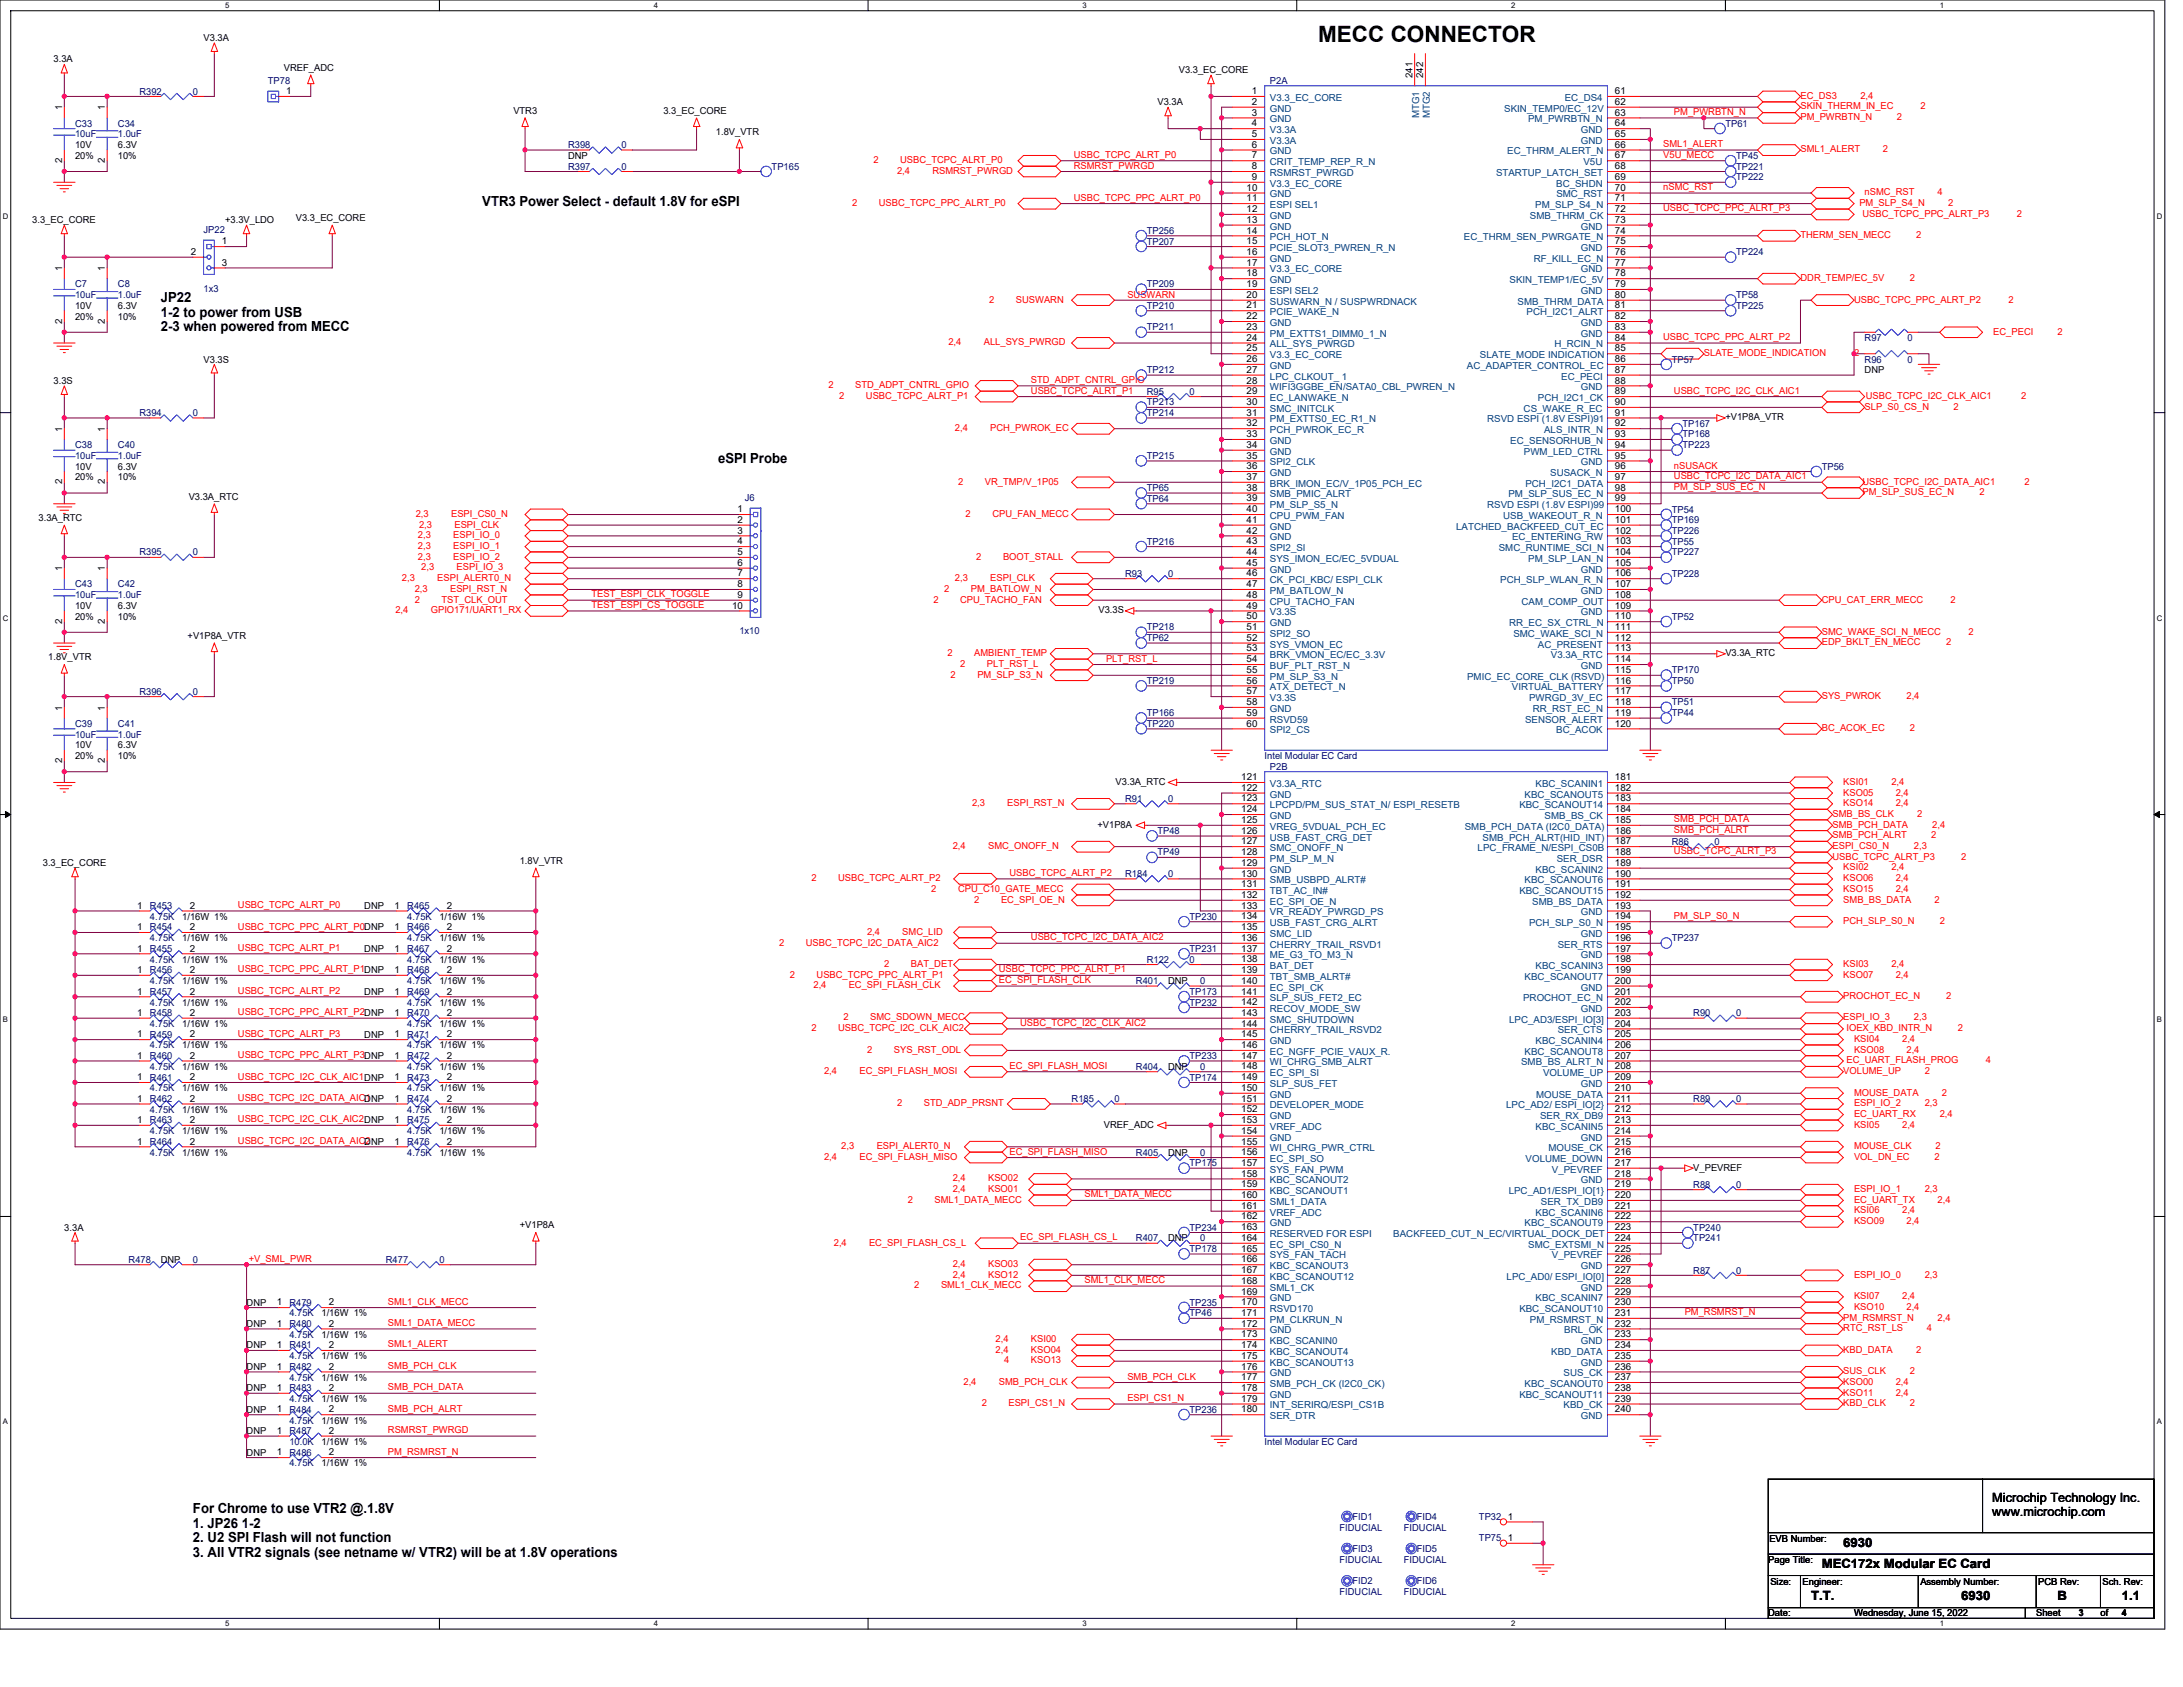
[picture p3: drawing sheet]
<svg xmlns="http://www.w3.org/2000/svg" width="279mm" height="216mm" viewBox="0 0 279 216" stroke-linecap="round" stroke-linejoin="round" font-family="sans-serif">
<defs><g id="words">
<text font-size="2.9" x="168.7" y="5.4">MECC CONNECTOR</text>
<g font-size="1.8">
<text x="61.7" y="26.4">VTR3 Power Select - default 1.8V for eSPI</text>
<text x="20.6" y="38.7">JP22</text>
<text x="20.6" y="40.5">1-2 to power from USB</text>
<text x="20.6" y="42.4">2-3 when powered from MECC</text>
<text x="91.9" y="59.3">eSPI Probe</text>
<text x="24.7" y="193.7">For Chrome to use VTR2 @.1.8V</text>
<text x="24.7" y="195.5">1. JP26 1-2</text>
<text x="24.7" y="197.4">2. U2 SPI Flash will not function</text>
<text x="24.7" y="199.2">3. All VTR2 signals (see netname w/ VTR2) will be at 1.8V operations</text>
</g>
<g font-size="1.6">
<text x="235.9" y="197.9">6930</text>
<text x="255" y="192.3">Microchip Technology Inc.</text>
<text x="255" y="194">www.microchip.com</text>
<text x="233.2" y="200.7">MEC172x Modular EC Card</text>
<text x="231.8" y="204.8">T.T.</text>
<text x="251" y="204.8">6930</text>
<text x="263.4" y="204.8">B</text>
<text x="271.6" y="204.8">1.1</text>
</g>
<g font-size="1.2">
<text x="26.1" y="5.2">V3.3A</text>
<text x="6.9" y="8">3.3A</text>
<text x="36.3" y="9.1">VREF_ADC</text>
<text x="150.9" y="9.4">V3.3_EC_CORE</text>
<text x="180.8" y="10" transform="rotate(-90 180.8 10)">241</text>
<text x="182.1" y="10" transform="rotate(-90 182.1 10)">242</text>
<text x="7.9" y="14.1" transform="rotate(-90 7.9 14.1)">1</text>
<text x="13.4" y="14.1" transform="rotate(-90 13.4 14.1)">1</text>
<text x="36.6" y="12">1</text>
<text x="65.7" y="14.6">VTR3</text>
<text x="84.9" y="14.6">3.3_EC_CORE</text>
<text x="91.6" y="17.3">1.8V_VTR</text>
<text x="148.1" y="13.5">V3.3A</text>
<text x="160.2" y="12">1</text>
<text x="160.2" y="13.4">2</text>
<text x="160.2" y="14.8">3</text>
<text x="160.2" y="16.2">4</text>
<text x="160.2" y="17.5">5</text>
<text x="206.7" y="13.4">62</text>
<text x="206.7" y="12">61</text>
<text x="206.7" y="16.2">64</text>
<text x="206.7" y="17.5">65</text>
<text x="206.7" y="14.8">63</text>
<text x="7.9" y="20.8" transform="rotate(-90 7.9 20.8)">2</text>
<text x="9.6" y="19">10V</text>
<text x="9.6" y="20.3">20%</text>
<text x="13.4" y="20.8" transform="rotate(-90 13.4 20.8)">2</text>
<text x="15.1" y="19">6.3V</text>
<text x="15.1" y="20.3">10%</text>
<text x="72.7" y="20.3">DNP</text>
<text x="160.2" y="18.9">6</text>
<text x="160.2" y="20.3">7</text>
<text x="160.2" y="21.7">8</text>
<text x="160.2" y="23">9</text>
<text x="206.7" y="21.7">68</text>
<text x="206.7" y="18.9">66</text>
<text x="206.7" y="20.3">67</text>
<text x="206.7" y="23">69</text>
<text x="4.1" y="28.6">3.3_EC_CORE</text>
<text x="28.8" y="28.6">+3.3V_LDO</text>
<text x="37.9" y="28.3">V3.3_EC_CORE</text>
<text x="159.6" y="24.4">10</text>
<text x="159.6" y="25.8">11</text>
<text x="159.6" y="27.1">12</text>
<text x="159.6" y="28.5">13</text>
<text x="159.6" y="29.9">14</text>
<text x="206.7" y="27.1">72</text>
<text x="206.7" y="29.9">74</text>
<text x="206.7" y="28.5">73</text>
<text x="206.7" y="24.4">70</text>
<text x="206.7" y="25.8">71</text>
<text x="7.9" y="34.7" transform="rotate(-90 7.9 34.7)">1</text>
<text x="13.4" y="34.7" transform="rotate(-90 13.4 34.7)">1</text>
<text x="24.4" y="32.6">2</text>
<text x="28.4" y="31.3">1</text>
<text x="28.4" y="34">3</text>
<text x="159.6" y="31.3">15</text>
<text x="159.6" y="32.6">16</text>
<text x="159.6" y="34">17</text>
<text x="159.6" y="35.4">18</text>
<text x="206.7" y="31.3">75</text>
<text x="206.7" y="32.6">76</text>
<text x="206.7" y="34">77</text>
<text x="206.7" y="35.4">78</text>
<text x="7.9" y="41.4" transform="rotate(-90 7.9 41.4)">2</text>
<text x="9.6" y="39.5">10V</text>
<text x="9.6" y="40.9">20%</text>
<text x="13.4" y="41.4" transform="rotate(-90 13.4 41.4)">2</text>
<text x="15.1" y="39.5">6.3V</text>
<text x="15.1" y="40.9">10%</text>
<text x="159.6" y="36.7">19</text>
<text x="159.6" y="38.1">20</text>
<text x="159.6" y="39.5">21</text>
<text x="159.6" y="40.9">22</text>
<text x="206.7" y="38.1">80</text>
<text x="206.7" y="36.7">79</text>
<text x="206.7" y="39.5">81</text>
<text x="206.7" y="40.9">82</text>
<text x="26.1" y="46.4">V3.3S</text>
<text x="159.6" y="42.2">23</text>
<text x="159.6" y="43.6">24</text>
<text x="159.6" y="45">25</text>
<text x="159.6" y="46.3">26</text>
<text x="159.6" y="47.7">27</text>
<text x="206.7" y="45">85</text>
<text x="206.7" y="46.3">86</text>
<text x="206.7" y="43.6">84</text>
<text x="206.7" y="42.2">83</text>
<text x="206.7" y="47.7">87</text>
<text x="238.7" y="47.8">DNP</text>
<text x="6.9" y="49.1">3.3S</text>
<text x="159.6" y="49.1">28</text>
<text x="159.6" y="50.5">29</text>
<text x="159.6" y="51.8">30</text>
<text x="159.6" y="53.2">31</text>
<text x="206.7" y="53.2">91</text>
<text x="206.7" y="49.1">88</text>
<text x="206.7" y="51.8">90</text>
<text x="206.7" y="50.5">89</text>
<text x="220.8" y="53.8">+V1P8A_VTR</text>
<text x="7.9" y="55.3" transform="rotate(-90 7.9 55.3)">1</text>
<text x="13.4" y="55.3" transform="rotate(-90 13.4 55.3)">1</text>
<text x="159.6" y="54.6">32</text>
<text x="159.6" y="55.9">33</text>
<text x="159.6" y="57.3">34</text>
<text x="159.6" y="58.7">35</text>
<text x="206.7" y="57.3">94</text>
<text x="206.7" y="54.6">92</text>
<text x="206.7" y="58.7">95</text>
<text x="206.7" y="55.9">93</text>
<text x="7.9" y="62" transform="rotate(-90 7.9 62)">2</text>
<text x="9.6" y="60.1">10V</text>
<text x="9.6" y="61.5">20%</text>
<text x="13.4" y="62" transform="rotate(-90 13.4 62)">2</text>
<text x="15.1" y="60.1">6.3V</text>
<text x="15.1" y="61.5">10%</text>
<text x="24.2" y="63.9">V3.3A_RTC</text>
<text x="94.4" y="65.6">1</text>
<text x="159.6" y="60">36</text>
<text x="159.6" y="61.4">37</text>
<text x="159.6" y="62.8">38</text>
<text x="159.6" y="64.2">39</text>
<text x="159.6" y="65.6">40</text>
<text x="206.7" y="62.8">98</text>
<text x="206.7" y="64.2">99</text>
<text x="206.7" y="65.6">100</text>
<text x="206.7" y="61.4">97</text>
<text x="206.7" y="60">96</text>
<text x="4.9" y="66.7">3.3A_RTC</text>
<text x="94.4" y="68.3">3</text>
<text x="94.4" y="66.9">2</text>
<text x="94.4" y="69.7">4</text>
<text x="94.4" y="71">5</text>
<text x="159.6" y="66.9">41</text>
<text x="159.6" y="68.3">42</text>
<text x="159.6" y="69.7">43</text>
<text x="159.6" y="71">44</text>
<text x="206.7" y="66.9">101</text>
<text x="206.7" y="71">104</text>
<text x="206.7" y="68.3">102</text>
<text x="206.7" y="69.7">103</text>
<text x="7.9" y="73.1" transform="rotate(-90 7.9 73.1)">1</text>
<text x="9.6" y="77.9">10V</text>
<text x="13.4" y="73.1" transform="rotate(-90 13.4 73.1)">1</text>
<text x="15.1" y="77.9">6.3V</text>
<text x="93.7" y="77.9">10</text>
<text x="94.4" y="72.4">6</text>
<text x="94.4" y="73.8">7</text>
<text x="94.4" y="75.1">8</text>
<text x="94.4" y="76.5">9</text>
<text x="159.6" y="72.4">45</text>
<text x="159.6" y="73.8">46</text>
<text x="159.6" y="75.1">47</text>
<text x="159.6" y="76.5">48</text>
<text x="159.6" y="77.9">49</text>
<text x="206.7" y="73.8">106</text>
<text x="206.7" y="72.4">105</text>
<text x="206.7" y="75.1">107</text>
<text x="206.7" y="76.5">108</text>
<text x="206.7" y="77.9">109</text>
<text x="7.9" y="79.8" transform="rotate(-90 7.9 79.8)">2</text>
<text x="9.6" y="79.3">20%</text>
<text x="13.4" y="79.8" transform="rotate(-90 13.4 79.8)">2</text>
<text x="15.1" y="79.3">10%</text>
<text x="24" y="81.8">+V1P8A_VTR</text>
<text x="140.6" y="78.5">V3.3S</text>
<text x="159.6" y="79.3">50</text>
<text x="159.6" y="80.6">51</text>
<text x="159.6" y="82">52</text>
<text x="159.6" y="83.4">53</text>
<text x="206.7" y="83.4">113</text>
<text x="206.7" y="79.3">110</text>
<text x="206.7" y="80.6">111</text>
<text x="206.7" y="82">112</text>
<text x="220.8" y="84">V3.3A_RTC</text>
<text x="6.2" y="84.5">1.8V_VTR</text>
<text x="159.6" y="84.8">54</text>
<text x="159.6" y="86.1">55</text>
<text x="159.6" y="87.5">56</text>
<text x="159.6" y="88.9">57</text>
<text x="206.7" y="86.1">115</text>
<text x="206.7" y="88.9">117</text>
<text x="206.7" y="84.8">114</text>
<text x="206.7" y="87.5">116</text>
<text x="7.9" y="91" transform="rotate(-90 7.9 91)">1</text>
<text x="9.6" y="95.8">10V</text>
<text x="13.4" y="91" transform="rotate(-90 13.4 91)">1</text>
<text x="15.1" y="95.8">6.3V</text>
<text x="159.6" y="90.2">58</text>
<text x="159.6" y="91.6">59</text>
<text x="159.6" y="93">60</text>
<text x="206.7" y="90.2">118</text>
<text x="206.7" y="91.6">119</text>
<text x="206.7" y="93">120</text>
<text x="7.9" y="97.7" transform="rotate(-90 7.9 97.7)">2</text>
<text x="9.6" y="97.1">20%</text>
<text x="13.4" y="97.7" transform="rotate(-90 13.4 97.7)">2</text>
<text x="15.1" y="97.1">10%</text>
<text x="142.8" y="100.4">V3.3A_RTC</text>
<text x="158.9" y="99.8">121</text>
<text x="158.9" y="101.2">122</text>
<text x="206.7" y="99.8">181</text>
<text x="206.7" y="101.2">182</text>
<text x="140.5" y="105.9">+V1P8A</text>
<text x="158.9" y="102.6">123</text>
<text x="158.9" y="103.9">124</text>
<text x="158.9" y="105.3">125</text>
<text x="158.9" y="106.7">126</text>
<text x="206.7" y="105.3">185</text>
<text x="206.7" y="102.6">183</text>
<text x="206.7" y="106.7">186</text>
<text x="206.7" y="103.9">184</text>
<text x="5.5" y="110.8">3.3_EC_CORE</text>
<text x="66.5" y="110.6">1.8V_VTR</text>
<text x="158.9" y="108.1">127</text>
<text x="158.9" y="109.4">128</text>
<text x="158.9" y="110.8">129</text>
<text x="158.9" y="112.2">130</text>
<text x="158.9" y="113.6">131</text>
<text x="206.7" y="108.1">187</text>
<text x="206.7" y="110.8">189</text>
<text x="206.7" y="112.2">190</text>
<text x="206.7" y="113.6">191</text>
<text x="206.7" y="109.4">188</text>
<text x="17.6" y="119">1</text>
<text x="17.6" y="116.3">1</text>
<text x="23.3" y="117.7">1/16W 1%</text>
<text x="24.3" y="119">2</text>
<text x="24.3" y="116.3">2</text>
<text x="46.6" y="116.3">DNP</text>
<text x="50.5" y="119">1</text>
<text x="50.5" y="116.3">1</text>
<text x="56.2" y="117.7">1/16W 1%</text>
<text x="57.2" y="119">2</text>
<text x="57.2" y="116.3">2</text>
<text x="158.9" y="114.9">132</text>
<text x="158.9" y="116.3">133</text>
<text x="158.9" y="117.7">134</text>
<text x="158.9" y="119">135</text>
<text x="206.7" y="117.7">194</text>
<text x="206.7" y="116.3">193</text>
<text x="206.7" y="119">195</text>
<text x="206.7" y="114.9">192</text>
<text x="17.6" y="124.5">1</text>
<text x="17.6" y="121.8">1</text>
<text x="23.3" y="120.5">1/16W 1%</text>
<text x="23.3" y="125.9">1/16W 1%</text>
<text x="23.3" y="123.2">1/16W 1%</text>
<text x="24.3" y="124.5">2</text>
<text x="24.3" y="121.8">2</text>
<text x="46.6" y="121.8">DNP</text>
<text x="50.5" y="124.5">1</text>
<text x="50.5" y="121.8">1</text>
<text x="56.2" y="125.9">1/16W 1%</text>
<text x="56.2" y="123.2">1/16W 1%</text>
<text x="56.2" y="120.5">1/16W 1%</text>
<text x="57.2" y="124.5">2</text>
<text x="57.2" y="121.8">2</text>
<text x="149.5" y="125.9">DNP</text>
<text x="158.9" y="120.4">136</text>
<text x="158.9" y="121.8">137</text>
<text x="158.9" y="123.1">138</text>
<text x="158.9" y="124.5">139</text>
<text x="158.9" y="125.9">140</text>
<text x="206.7" y="120.4">196</text>
<text x="206.7" y="123.1">198</text>
<text x="206.7" y="124.5">199</text>
<text x="206.7" y="121.8">197</text>
<text x="206.7" y="125.9">200</text>
<text x="17.6" y="127.3">1</text>
<text x="17.6" y="130">1</text>
<text x="23.3" y="128.7">1/16W 1%</text>
<text x="23.3" y="131.4">1/16W 1%</text>
<text x="24.3" y="127.3">2</text>
<text x="24.3" y="130">2</text>
<text x="46.6" y="127.3">DNP</text>
<text x="50.5" y="130">1</text>
<text x="50.5" y="127.3">1</text>
<text x="56.2" y="131.4">1/16W 1%</text>
<text x="56.2" y="128.7">1/16W 1%</text>
<text x="57.2" y="130">2</text>
<text x="57.2" y="127.3">2</text>
<text x="158.9" y="127.3">141</text>
<text x="158.9" y="128.6">142</text>
<text x="158.9" y="130">143</text>
<text x="158.9" y="131.4">144</text>
<text x="206.7" y="127.3">201</text>
<text x="206.7" y="130">203</text>
<text x="206.7" y="131.4">204</text>
<text x="206.7" y="128.6">202</text>
<text x="17.6" y="135.5">1</text>
<text x="17.6" y="132.8">1</text>
<text x="23.3" y="136.9">1/16W 1%</text>
<text x="23.3" y="134.2">1/16W 1%</text>
<text x="24.3" y="135.5">2</text>
<text x="24.3" y="132.8">2</text>
<text x="46.6" y="132.8">DNP</text>
<text x="50.5" y="135.5">1</text>
<text x="50.5" y="132.8">1</text>
<text x="56.2" y="136.9">1/16W 1%</text>
<text x="56.2" y="134.2">1/16W 1%</text>
<text x="57.2" y="135.5">2</text>
<text x="57.2" y="132.8">2</text>
<text x="149.5" y="136.9">DNP</text>
<text x="158.9" y="132.8">145</text>
<text x="158.9" y="134.1">146</text>
<text x="158.9" y="135.5">147</text>
<text x="158.9" y="136.9">148</text>
<text x="206.7" y="135.5">207</text>
<text x="206.7" y="132.8">205</text>
<text x="206.7" y="134.1">206</text>
<text x="206.7" y="136.9">208</text>
<text x="17.6" y="138.2">1</text>
<text x="17.6" y="143.7">1</text>
<text x="17.6" y="141">1</text>
<text x="23.3" y="139.7">1/16W 1%</text>
<text x="23.3" y="142.4">1/16W 1%</text>
<text x="24.3" y="138.2">2</text>
<text x="24.3" y="143.7">2</text>
<text x="24.3" y="141">2</text>
<text x="46.6" y="141">DNP</text>
<text x="50.5" y="143.7">1</text>
<text x="50.5" y="141">1</text>
<text x="50.5" y="138.2">1</text>
<text x="56.2" y="142.4">1/16W 1%</text>
<text x="56.2" y="139.7">1/16W 1%</text>
<text x="57.2" y="143.7">2</text>
<text x="57.2" y="141">2</text>
<text x="57.2" y="138.2">2</text>
<text x="158.9" y="138.2">149</text>
<text x="158.9" y="139.6">150</text>
<text x="158.9" y="141">151</text>
<text x="158.9" y="142.3">152</text>
<text x="158.9" y="143.7">153</text>
<text x="206.7" y="142.3">212</text>
<text x="206.7" y="143.7">213</text>
<text x="206.7" y="138.2">209</text>
<text x="206.7" y="141">211</text>
<text x="206.7" y="139.6">210</text>
<text x="17.6" y="146.5">1</text>
<text x="23.3" y="147.9">1/16W 1%</text>
<text x="23.3" y="145.1">1/16W 1%</text>
<text x="24.3" y="146.5">2</text>
<text x="46.6" y="146.5">DNP</text>
<text x="50.5" y="146.5">1</text>
<text x="56.2" y="147.9">1/16W 1%</text>
<text x="56.2" y="145.1">1/16W 1%</text>
<text x="57.2" y="146.5">2</text>
<text x="141.3" y="144.3">VREF_ADC</text>
<text x="149.5" y="147.9">DNP</text>
<text x="158.9" y="145.1">154</text>
<text x="158.9" y="146.5">155</text>
<text x="158.9" y="147.8">156</text>
<text x="158.9" y="149.2">157</text>
<text x="206.7" y="145.1">214</text>
<text x="206.7" y="146.5">215</text>
<text x="206.7" y="147.8">216</text>
<text x="206.7" y="149.2">217</text>
<text x="216.7" y="149.8">V_PEVREF</text>
<text x="158.9" y="150.6">158</text>
<text x="158.9" y="152">159</text>
<text x="158.9" y="153.3">160</text>
<text x="158.9" y="154.7">161</text>
<text x="206.7" y="152">219</text>
<text x="206.7" y="154.7">221</text>
<text x="206.7" y="150.6">218</text>
<text x="206.7" y="153.3">220</text>
<text x="8.2" y="157.5">3.3A</text>
<text x="20.6" y="161.6">DNP</text>
<text x="66.5" y="157.2">+V1P8A</text>
<text x="149.5" y="158.9">DNP</text>
<text x="158.9" y="156.1">162</text>
<text x="158.9" y="157.4">163</text>
<text x="158.9" y="158.8">164</text>
<text x="158.9" y="160.2">165</text>
<text x="158.9" y="161.6">166</text>
<text x="206.7" y="157.4">223</text>
<text x="206.7" y="156.1">222</text>
<text x="206.7" y="158.8">224</text>
<text x="206.7" y="161.6">226</text>
<text x="206.7" y="160.2">225</text>
<text x="31.6" y="167.1">DNP</text>
<text x="35.4" y="167">1</text>
<text x="42.1" y="167">2</text>
<text x="158.9" y="162.9">167</text>
<text x="158.9" y="164.3">168</text>
<text x="158.9" y="165.7">169</text>
<text x="158.9" y="167">170</text>
<text x="206.7" y="165.7">229</text>
<text x="206.7" y="167">230</text>
<text x="206.7" y="164.3">228</text>
<text x="206.7" y="162.9">227</text>
<text x="31.6" y="169.8">DNP</text>
<text x="31.6" y="172.6">DNP</text>
<text x="35.4" y="169.8">1</text>
<text x="35.4" y="172.5">1</text>
<text x="41.1" y="171.2">1/16W 1%</text>
<text x="41.1" y="168.5">1/16W 1%</text>
<text x="41.1" y="173.9">1/16W 1%</text>
<text x="42.1" y="169.8">2</text>
<text x="42.1" y="172.5">2</text>
<text x="158.9" y="168.4">171</text>
<text x="158.9" y="169.8">172</text>
<text x="158.9" y="171.2">173</text>
<text x="158.9" y="172.5">174</text>
<text x="158.9" y="173.9">175</text>
<text x="206.7" y="168.4">231</text>
<text x="206.7" y="171.2">233</text>
<text x="206.7" y="173.9">235</text>
<text x="206.7" y="172.5">234</text>
<text x="206.7" y="169.8">232</text>
<text x="31.6" y="178.1">DNP</text>
<text x="31.6" y="175.3">DNP</text>
<text x="35.4" y="178">1</text>
<text x="35.4" y="175.3">1</text>
<text x="41.1" y="179.4">1/16W 1%</text>
<text x="41.1" y="176.7">1/16W 1%</text>
<text x="42.1" y="178">2</text>
<text x="42.1" y="175.3">2</text>
<text x="158.9" y="175.3">176</text>
<text x="158.9" y="176.6">177</text>
<text x="158.9" y="178">178</text>
<text x="158.9" y="179.4">179</text>
<text x="206.7" y="176.6">237</text>
<text x="206.7" y="178">238</text>
<text x="206.7" y="175.3">236</text>
<text x="206.7" y="179.4">239</text>
<text x="31.6" y="180.8">DNP</text>
<text x="31.6" y="183.6">DNP</text>
<text x="35.4" y="180.8">1</text>
<text x="35.4" y="183.5">1</text>
<text x="41.1" y="182.2">1/16W 1%</text>
<text x="41.1" y="184.9">1/16W 1%</text>
<text x="42.1" y="180.8">2</text>
<text x="42.1" y="183.5">2</text>
<text x="158.9" y="180.8">180</text>
<text x="206.7" y="180.8">240</text>
<text x="31.6" y="186.3">DNP</text>
<text x="35.4" y="186.2">1</text>
<text x="41.1" y="187.7">1/16W 1%</text>
<text x="42.1" y="186.2">2</text>
<text x="193" y="194.5">1</text>
<text x="193" y="197.2">1</text>
<text x="226.5" y="197.4">EVB Number:</text>
<text x="226.3" y="200">Page Title:</text>
<text x="226.6" y="202.9">Size:</text>
<text x="230.7" y="202.9">Engineer:</text>
<text x="245.8" y="202.9">Assembly Number:</text>
<text x="260.9" y="202.9">PCB Rev:</text>
<text x="269.1" y="202.9">Sch. Rev:</text>
<text x="226.3" y="206.9">Date:</text>
<text x="237.3" y="206.9">Wednesday, June 15, 2022</text>
<text x="260.6" y="206.9">Sheet</text>
<text x="266.1" y="206.9">3</text>
<text x="268.8" y="206.9">of</text>
<text x="271.6" y="206.9">4</text>
</g>
<g font-size="1.2" fill="#000080">
<text x="34.3" y="10.7">TP78</text>
<text x="162.5" y="10.7">P2A</text>
<text x="9.6" y="16.2">C33</text>
<text x="9.6" y="17.6">10uF</text>
<text x="15.1" y="16.2">C34</text>
<text x="15.1" y="17.6">1.0uF</text>
<text x="17.8" y="12.1">R392</text>
<text x="24.7" y="12.1">0</text>
<text x="220.8" y="16.2">TP61</text>
<text x="72.7" y="21.7">R397</text>
<text x="72.7" y="19">R398</text>
<text x="79.6" y="21.7">0</text>
<text x="79.6" y="19">0</text>
<text x="98.8" y="21.7">TP165</text>
<text x="222.2" y="21.7">TP221</text>
<text x="222.2" y="23.1">TP222</text>
<text x="222.2" y="20.3">TP45</text>
<text x="26.1" y="29.8">JP22</text>
<text x="146.8" y="29.9">TP256</text>
<text x="146.8" y="31.3">TP207</text>
<text x="222.2" y="32.7">TP224</text>
<text x="9.6" y="36.8">C7</text>
<text x="9.6" y="38.2">10uF</text>
<text x="15.1" y="36.8">C8</text>
<text x="15.1" y="38.2">1.0uF</text>
<text x="26.1" y="37.3">1x3</text>
<text x="146.8" y="39.5">TP210</text>
<text x="146.8" y="36.8">TP209</text>
<text x="222.2" y="39.5">TP225</text>
<text x="222.2" y="38.2">TP58</text>
<text x="146.8" y="47.8">TP212</text>
<text x="146.8" y="42.3">TP211</text>
<text x="214" y="46.4">TP57</text>
<text x="238.7" y="43.6">R97</text>
<text x="238.7" y="46.4">R96</text>
<text x="244.2" y="43.6">0</text>
<text x="244.2" y="46.4">0</text>
<text x="17.8" y="53.3">R394</text>
<text x="24.7" y="53.3">0</text>
<text x="146.8" y="53.3">TP214</text>
<text x="146.8" y="50.5">R95</text>
<text x="146.8" y="51.9">TP213</text>
<text x="152.3" y="50.5">0</text>
<text x="9.6" y="57.4">C38</text>
<text x="9.6" y="58.7">10uF</text>
<text x="15.1" y="57.4">C40</text>
<text x="15.1" y="58.7">1.0uF</text>
<text x="146.8" y="58.7">TP215</text>
<text x="215.3" y="57.4">TP223</text>
<text x="215.3" y="56">TP168</text>
<text x="215.3" y="54.6">TP167</text>
<text x="95.3" y="64.1">J6</text>
<text x="146.8" y="62.8">TP65</text>
<text x="146.8" y="64.2">TP64</text>
<text x="214" y="65.6">TP54</text>
<text x="233.2" y="60.1">TP56</text>
<text x="17.8" y="71.1">R395</text>
<text x="24.7" y="71.1">0</text>
<text x="146.8" y="69.7">TP216</text>
<text x="214" y="67">TP169</text>
<text x="214" y="69.7">TP55</text>
<text x="214" y="71.1">TP227</text>
<text x="214" y="68.3">TP226</text>
<text x="9.6" y="75.2">C43</text>
<text x="9.6" y="76.6">10uF</text>
<text x="15.1" y="75.2">C42</text>
<text x="15.1" y="76.6">1.0uF</text>
<text x="144" y="73.8">R93</text>
<text x="149.5" y="73.8">0</text>
<text x="214" y="73.8">TP228</text>
<text x="94.6" y="81.1">1x10</text>
<text x="146.8" y="82">TP62</text>
<text x="146.8" y="80.7">TP218</text>
<text x="214" y="79.3">TP52</text>
<text x="17.8" y="88.9">R396</text>
<text x="24.7" y="88.9">0</text>
<text x="146.8" y="87.5">TP219</text>
<text x="214" y="86.2">TP170</text>
<text x="214" y="87.5">TP50</text>
<text x="9.6" y="93">C39</text>
<text x="9.6" y="94.4">10uF</text>
<text x="15.1" y="93">C41</text>
<text x="15.1" y="94.4">1.0uF</text>
<text x="146.8" y="93">TP220</text>
<text x="146.8" y="91.7">TP166</text>
<text x="214" y="91.7">TP44</text>
<text x="214" y="90.3">TP51</text>
<text x="161.9" y="97.1">Intel Modular EC Card</text>
<text x="162.5" y="98.5">P2B</text>
<text x="144" y="102.6">R91</text>
<text x="148.1" y="106.7">TP48</text>
<text x="149.5" y="102.6">0</text>
<text x="144" y="112.2">R184</text>
<text x="148.1" y="109.5">TP49</text>
<text x="149.5" y="112.2">0</text>
<text x="214" y="108.1">R86</text>
<text x="219.5" y="108.1">0</text>
<text x="19.2" y="119.1">R454</text>
<text x="19.2" y="116.3">R453</text>
<text x="19.2" y="117.7">4.75K</text>
<text x="52.1" y="119.1">R466</text>
<text x="52.1" y="116.3">R465</text>
<text x="52.1" y="117.7">4.75K</text>
<text x="152.3" y="117.7">TP230</text>
<text x="19.2" y="120.5">4.75K</text>
<text x="19.2" y="124.6">R456</text>
<text x="19.2" y="125.9">4.75K</text>
<text x="19.2" y="121.8">R455</text>
<text x="19.2" y="123.2">4.75K</text>
<text x="52.1" y="124.6">R468</text>
<text x="52.1" y="125.9">4.75K</text>
<text x="52.1" y="121.8">R467</text>
<text x="52.1" y="123.2">4.75K</text>
<text x="52.1" y="120.5">4.75K</text>
<text x="145.4" y="125.9">R401</text>
<text x="146.8" y="123.2">R122</text>
<text x="152.3" y="123.2">0</text>
<text x="152.3" y="121.8">TP231</text>
<text x="153.6" y="125.9">0</text>
<text x="214" y="120.5">TP237</text>
<text x="19.2" y="127.3">R457</text>
<text x="19.2" y="128.7">4.75K</text>
<text x="19.2" y="130">R458</text>
<text x="19.2" y="131.4">4.75K</text>
<text x="52.1" y="130">R470</text>
<text x="52.1" y="131.4">4.75K</text>
<text x="52.1" y="127.3">R469</text>
<text x="52.1" y="128.7">4.75K</text>
<text x="152.3" y="128.7">TP232</text>
<text x="152.3" y="127.3">TP173</text>
<text x="216.7" y="130">R90</text>
<text x="222.2" y="130">0</text>
<text x="19.2" y="135.6">R460</text>
<text x="19.2" y="136.9">4.75K</text>
<text x="19.2" y="132.8">R459</text>
<text x="19.2" y="134.2">4.75K</text>
<text x="52.1" y="135.6">R472</text>
<text x="52.1" y="136.9">4.75K</text>
<text x="52.1" y="132.8">R471</text>
<text x="52.1" y="134.2">4.75K</text>
<text x="145.4" y="136.9">R404</text>
<text x="152.3" y="135.6">TP233</text>
<text x="153.6" y="136.9">0</text>
<text x="19.2" y="138.3">R461</text>
<text x="19.2" y="139.7">4.75K</text>
<text x="19.2" y="143.8">R463</text>
<text x="19.2" y="141">R462</text>
<text x="19.2" y="142.4">4.75K</text>
<text x="52.1" y="143.8">R475</text>
<text x="52.1" y="141">R474</text>
<text x="52.1" y="142.4">4.75K</text>
<text x="52.1" y="138.3">R473</text>
<text x="52.1" y="139.7">4.75K</text>
<text x="137.2" y="141">R185</text>
<text x="142.6" y="141">0</text>
<text x="152.3" y="138.3">TP174</text>
<text x="216.7" y="141">R89</text>
<text x="222.2" y="141">0</text>
<text x="19.2" y="146.5">R464</text>
<text x="19.2" y="147.9">4.75K</text>
<text x="19.2" y="145.1">4.75K</text>
<text x="52.1" y="146.5">R476</text>
<text x="52.1" y="147.9">4.75K</text>
<text x="52.1" y="145.1">4.75K</text>
<text x="145.4" y="147.9">R405</text>
<text x="152.3" y="149.3">TP175</text>
<text x="153.6" y="147.9">0</text>
<text x="216.7" y="152">R88</text>
<text x="222.2" y="152">0</text>
<text x="16.5" y="161.6">R478</text>
<text x="24.7" y="161.6">0</text>
<text x="49.4" y="161.6">R477</text>
<text x="56.2" y="161.6">0</text>
<text x="145.4" y="158.9">R407</text>
<text x="152.3" y="160.2">TP178</text>
<text x="152.3" y="157.5">TP234</text>
<text x="153.6" y="158.9">0</text>
<text x="216.7" y="157.5">TP240</text>
<text x="216.7" y="158.9">TP241</text>
<text x="37" y="167.1">R479</text>
<text x="152.3" y="167.1">TP235</text>
<text x="216.7" y="163">R87</text>
<text x="222.2" y="163">0</text>
<text x="37" y="169.8">R480</text>
<text x="37" y="171.2">4.75K</text>
<text x="37" y="168.5">4.75K</text>
<text x="37" y="172.6">R481</text>
<text x="37" y="173.9">4.75K</text>
<text x="152.3" y="168.5">TP46</text>
<text x="37" y="178.1">R483</text>
<text x="37" y="179.4">4.75K</text>
<text x="37" y="175.3">R482</text>
<text x="37" y="176.7">4.75K</text>
<text x="37" y="180.8">R484</text>
<text x="37" y="182.2">4.75K</text>
<text x="37" y="183.6">R487</text>
<text x="37" y="184.9">10.0K</text>
<text x="152.3" y="180.8">TP236</text>
<text x="161.9" y="184.9">Intel Modular EC Card</text>
<text x="37" y="186.3">R486</text>
<text x="37" y="187.7">4.75K</text>
<text x="171.4" y="195.9">FIDUCIAL</text>
<text x="173.1" y="194.5">FID1</text>
<text x="179.7" y="195.9">FIDUCIAL</text>
<text x="181.3" y="194.5">FID4</text>
<text x="189.3" y="194.5">TP32</text>
<text x="189.3" y="197.3">TP75</text>
<text x="171.4" y="200">FIDUCIAL</text>
<text x="173.1" y="202.8">FID2</text>
<text x="173.1" y="198.6">FID3</text>
<text x="179.7" y="200">FIDUCIAL</text>
<text x="181.3" y="202.8">FID6</text>
<text x="181.3" y="198.6">FID5</text>
<text x="171.4" y="204.1">FIDUCIAL</text>
<text x="179.7" y="204.1">FIDUCIAL</text>
</g>
<g font-size="1.2" fill="#004080">
<text x="162.5" y="12.9">V3.3_EC_CORE</text>
<text x="162.5" y="14.3">GND</text>
<text x="162.5" y="15.7">GND</text>
<text x="162.5" y="17">V3.3A</text>
<text x="181.6" y="15.1" transform="rotate(-90 181.6 15.1)">MTG1</text>
<text x="183" y="15.1" transform="rotate(-90 183 15.1)">MTG2</text>
<text x="192.5" y="14.3">SKIN_TEMP0/EC_12V</text>
<text x="195.6" y="15.7">PM_PWRBTN_N</text>
<text x="200.3" y="12.9">EC_DS4</text>
<text x="202.3" y="17">GND</text>
<text x="162.5" y="18.4">V3.3A</text>
<text x="162.5" y="19.8">GND</text>
<text x="162.5" y="21.1">CRIT_TEMP_REP_R_N</text>
<text x="162.5" y="22.5">RSMRST_PWRGD</text>
<text x="162.5" y="23.9">V3.3_EC_CORE</text>
<text x="191.5" y="22.5">STARTUP_LATCH_SET</text>
<text x="192.9" y="19.8">EC_THRM_ALERT_N</text>
<text x="199.2" y="23.9">BC_SHDN</text>
<text x="202.3" y="18.4">GND</text>
<text x="202.7" y="21.1">V5U</text>
<text x="162.5" y="25.3">GND</text>
<text x="162.5" y="26.6">ESPI SEL1</text>
<text x="162.5" y="28">GND</text>
<text x="162.5" y="29.4">GND</text>
<text x="195.8" y="28">SMB_THRM_CK</text>
<text x="196.5" y="26.6">PM_SLP_S4_N</text>
<text x="199.2" y="25.3">SMC_RST</text>
<text x="202.3" y="29.4">GND</text>
<text x="162.5" y="30.8">PCH_HOT_N</text>
<text x="162.5" y="32.1">PCIE_SLOT3_PWREN_R_N</text>
<text x="162.5" y="33.5">GND</text>
<text x="162.5" y="34.9">V3.3_EC_CORE</text>
<text x="187.4" y="30.8">EC_THRM_SEN_PWRGATE_N</text>
<text x="196.3" y="33.5">RF_KILL_EC_N</text>
<text x="202.3" y="32.1">GND</text>
<text x="202.3" y="34.9">GND</text>
<text x="162.5" y="36.2">GND</text>
<text x="162.5" y="37.6">ESPI SEL2</text>
<text x="162.5" y="39">SUSWARN_N / SUSPWRDNACK</text>
<text x="162.5" y="40.3">PCIE_WAKE_N</text>
<text x="162.5" y="41.7">GND</text>
<text x="193.2" y="36.2">SKIN_TEMP1/EC_5V</text>
<text x="194.2" y="39">SMB_THRM_DATA</text>
<text x="195.4" y="40.3">PCH_I2C1_ALRT</text>
<text x="202.3" y="37.6">GND</text>
<text x="202.3" y="41.7">GND</text>
<text x="162.5" y="43.1">PM_EXTTS1_DIMM0_1_N</text>
<text x="162.5" y="44.5">ALL_SYS_PWRGD</text>
<text x="162.5" y="45.8">V3.3_EC_CORE</text>
<text x="162.5" y="47.2">GND</text>
<text x="187.7" y="47.2">AC_ADAPTER_CONTROL_EC</text>
<text x="189.4" y="45.8">SLATE_MODE INDICATION</text>
<text x="198.9" y="44.5">H_RCIN_N</text>
<text x="202.3" y="43.1">GND</text>
<text x="162.5" y="48.6">LPC_CLKOUT_ 1</text>
<text x="162.5" y="50">WIFI3GGBE_EN/SATA0_CBL_PWREN_N</text>
<text x="162.5" y="51.3">EC_LANWAKE_N</text>
<text x="162.5" y="52.7">SMC_INITCLK</text>
<text x="195" y="52.7">CS_WAKE_R_EC</text>
<text x="196.8" y="51.3">PCH_I2C1_CK</text>
<text x="199.8" y="48.6">EC_PECI</text>
<text x="202.3" y="50">GND</text>
<text x="162.5" y="54.1">PM_EXTTS0_EC_R1_N</text>
<text x="162.5" y="55.4">PCH_PWROK_EC_R</text>
<text x="162.5" y="56.8">GND</text>
<text x="162.5" y="58.2">GND</text>
<text x="162.5" y="59.6">SPI2_CLK</text>
<text x="190.4" y="54.1">RSVD ESPI (1.8V ESPI)91</text>
<text x="193.3" y="56.8">EC_SENSORHUB_N</text>
<text x="195.1" y="58.2">PWM_LED_CTRL</text>
<text x="197.6" y="55.4">ALS_INTR_N</text>
<text x="202.3" y="59.6">GND</text>
<text x="162.5" y="60.9">GND</text>
<text x="162.5" y="62.3">BRK_IMON_EC/V_1P05_PCH_EC</text>
<text x="162.5" y="63.7">SMB_PMIC_ALRT</text>
<text x="162.5" y="65">PM_SLP_S5_N</text>
<text x="190.4" y="65">RSVD ESPI (1.8V ESPI)99</text>
<text x="193.1" y="63.7">PM_SLP_SUS_EC_N</text>
<text x="195.2" y="62.3">PCH_I2C1_DATA</text>
<text x="198.4" y="60.9">SUSACK_N</text>
<text x="162.5" y="66.4">CPU_PWM_FAN</text>
<text x="162.5" y="67.8">GND</text>
<text x="162.5" y="69.2">GND</text>
<text x="162.5" y="70.5">SPI2_SI</text>
<text x="162.5" y="71.9">SYS_IMON_EC/EC_5VDUAL</text>
<text x="186.4" y="67.8">LATCHED_BACKFEED_CUT_EC</text>
<text x="191.8" y="70.5">SMC_RUNTIME_SCI_N</text>
<text x="192.4" y="66.4">USB_WAKEOUT_R_N</text>
<text x="193.5" y="69.2">EC_ENTERING_RW</text>
<text x="195.6" y="71.9">PM_SLP_LAN_N</text>
<text x="162.5" y="73.3">GND</text>
<text x="162.5" y="74.6">CK_PCI_KBC/ ESPI_CLK</text>
<text x="162.5" y="76">PM_BATLOW_N</text>
<text x="162.5" y="77.4">CPU_TACHO_FAN</text>
<text x="192" y="74.6">PCH_SLP_WLAN_R_N</text>
<text x="194.7" y="77.4">CAM_COMP_OUT</text>
<text x="202.3" y="73.3">GND</text>
<text x="202.3" y="76">GND</text>
<text x="162.5" y="78.8">V3.3S</text>
<text x="162.5" y="80.1">GND</text>
<text x="162.5" y="81.5">SPI2_SO</text>
<text x="162.5" y="82.9">SYS_VMON_EC</text>
<text x="193.1" y="80.1">RR_EC_SX_CTRL_N</text>
<text x="193.7" y="81.5">SMC_WAKE_SCI_N</text>
<text x="196.8" y="82.9">AC_PRESENT</text>
<text x="202.3" y="78.8">GND</text>
<text x="162.5" y="84.2">BRK_VMON_EC/EC_3.3V</text>
<text x="162.5" y="85.6">BUF_PLT_RST_N</text>
<text x="162.5" y="87">PM_SLP_S3_N</text>
<text x="162.5" y="88.3">ATX_DETECT_N</text>
<text x="162.5" y="89.7">V3.3S</text>
<text x="187.8" y="87">PMIC_EC_CORE_CLK (RSVD)</text>
<text x="193.5" y="88.3">VIRTUAL_BATTERY</text>
<text x="195.7" y="89.7">PWRGD_3V_EC</text>
<text x="198.5" y="84.2">V3.3A_RTC</text>
<text x="202.3" y="85.6">GND</text>
<text x="162.5" y="91.1">GND</text>
<text x="162.5" y="92.5">RSVD59</text>
<text x="162.5" y="93.9">SPI2_CS</text>
<text x="195.2" y="92.5">SENSOR_ALERT</text>
<text x="196.2" y="91.1">RR_RST_EC_N</text>
<text x="199.2" y="93.9">BC_ACOK</text>
<text x="162.5" y="100.7">V3.3A_RTC</text>
<text x="196.5" y="100.7">KBC_SCANIN1</text>
<text x="162.5" y="102.1">GND</text>
<text x="162.5" y="103.4">LPCPD/PM_SUS_STAT_N/ ESPI_RESETB</text>
<text x="162.5" y="104.8">GND</text>
<text x="162.5" y="106.2">VREG_5VDUAL_PCH_EC</text>
<text x="162.5" y="107.6">USB_FAST_CRG_DET</text>
<text x="187.5" y="106.2">SMB_PCH_DATA (I2C0_DATA)</text>
<text x="189.8" y="107.6">SMB_PCH_ALRT(HID_INT)</text>
<text x="194.5" y="103.4">KBC_SCANOUT14</text>
<text x="195.1" y="102.1">KBC_SCANOUT5</text>
<text x="197.7" y="104.8">SMB_BS_CK</text>
<text x="162.5" y="108.9">SMC_ONOFF_N</text>
<text x="162.5" y="110.3">PM_SLP_M_N</text>
<text x="162.5" y="111.7">GND</text>
<text x="162.5" y="113.1">SMB_USBPD_ALRT#</text>
<text x="189.1" y="108.9">LPC_FRAME_N/ESPI_CS0B</text>
<text x="195.1" y="113.1">KBC_SCANOUT6</text>
<text x="196.5" y="111.7">KBC_SCANIN2</text>
<text x="199.2" y="110.3">SER_DSR</text>
<text x="162.5" y="114.4">TBT_AC_IN#</text>
<text x="162.5" y="115.8">EC_SPI_OE_N</text>
<text x="162.5" y="117.2">VR_READY_PWRGD_PS</text>
<text x="162.5" y="118.5">USB_FAST_CRG_ALRT</text>
<text x="162.5" y="119.9">SMC_LID</text>
<text x="194.5" y="114.4">KBC_SCANOUT15</text>
<text x="195.7" y="118.5">PCH_SLP_S0_N</text>
<text x="196.1" y="115.8">SMB_BS_DATA</text>
<text x="202.3" y="117.2">GND</text>
<text x="202.3" y="119.9">GND</text>
<text x="162.5" y="121.3">CHERRY_TRAIL_RSVD1</text>
<text x="162.5" y="122.6">ME_G3_TO_M3_N</text>
<text x="162.5" y="124">BAT_DET</text>
<text x="162.5" y="125.4">TBT_SMB_ALRT#</text>
<text x="195.1" y="125.4">KBC_SCANOUT7</text>
<text x="196.5" y="124">KBC_SCANIN3</text>
<text x="199.4" y="121.3">SER_RTS</text>
<text x="202.3" y="122.6">GND</text>
<text x="162.5" y="126.8">EC_SPI_CK</text>
<text x="162.5" y="128.1">SLP_SUS_FET2_EC</text>
<text x="162.5" y="129.5">RECOV_MODE_SW</text>
<text x="162.5" y="130.9">SMC_SHUTDOWN</text>
<text x="193.2" y="130.9">LPC_AD3/ESPI_IO[3]</text>
<text x="194.9" y="128.1">PROCHOT_EC_N</text>
<text x="202.3" y="126.8">GND</text>
<text x="202.3" y="129.5">GND</text>
<text x="162.5" y="132.2">CHERRY_TRAIL_RSVD2</text>
<text x="162.5" y="133.6">GND</text>
<text x="162.5" y="135">EC_NGFF_PCIE_VAUX_R.</text>
<text x="162.5" y="136.4">WI_CHRG_SMB_ALRT</text>
<text x="162.5" y="137.7">EC_SPI_SI</text>
<text x="194.7" y="136.4">SMB_BS_ALRT_N</text>
<text x="195.1" y="135">KBC_SCANOUT8</text>
<text x="196.5" y="133.6">KBC_SCANIN4</text>
<text x="197.5" y="137.7">VOLUME_UP</text>
<text x="199.4" y="132.2">SER_CTS</text>
<text x="162.5" y="139.1">SLP_SUS_FET</text>
<text x="162.5" y="140.5">GND</text>
<text x="162.5" y="141.9">DEVELOPER_MODE</text>
<text x="162.5" y="143.2">GND</text>
<text x="192.8" y="141.9">LPC_AD2/ ESPI_IO[2}</text>
<text x="196.6" y="140.5">MOUSE_DATA</text>
<text x="197.1" y="143.2">SER_RX_DB9</text>
<text x="202.3" y="139.1">GND</text>
<text x="162.5" y="144.6">VREF_ADC</text>
<text x="162.5" y="146">GND</text>
<text x="162.5" y="147.3">WI_CHRG_PWR_CTRL</text>
<text x="162.5" y="148.7">EC_SPI_SO</text>
<text x="195.3" y="148.7">VOLUME_DOWN</text>
<text x="196.5" y="144.6">KBC_SCANIN5</text>
<text x="198.2" y="147.3">MOUSE_CK</text>
<text x="202.3" y="146">GND</text>
<text x="162.5" y="150.1">SYS_FAN_PWM</text>
<text x="162.5" y="151.4">KBC_SCANOUT2</text>
<text x="162.5" y="152.8">KBC_SCANOUT1</text>
<text x="162.5" y="154.2">SML1_DATA</text>
<text x="162.5" y="155.6">VREF_ADC</text>
<text x="193.1" y="152.8">LPC_AD1/ESPI_IO[1}</text>
<text x="196.5" y="155.6">KBC_SCANIN6</text>
<text x="197.2" y="154.2">SER_TX_DB9</text>
<text x="198.6" y="150.1">V_PEVREF</text>
<text x="202.3" y="151.4">GND</text>
<text x="162.5" y="156.9">GND</text>
<text x="162.5" y="158.3">RESERVED FOR ESPI</text>
<text x="162.5" y="159.7">EC_SPI_CS0_N</text>
<text x="162.5" y="161.1">SYS_FAN_TACH</text>
<text x="178.3" y="158.3">BACKFEED_CUT_N_EC/VIRTUAL_DOCK_DET</text>
<text x="195.1" y="156.9">KBC_SCANOUT9</text>
<text x="195.6" y="159.7">SMC_EXTSMI_N</text>
<text x="198.6" y="161.1">V_PEVREF</text>
<text x="162.5" y="162.4">KBC_SCANOUT3</text>
<text x="162.5" y="163.8">KBC_SCANOUT12</text>
<text x="162.5" y="165.2">SML1_CK</text>
<text x="162.5" y="166.5">GND</text>
<text x="162.5" y="167.9">RSVD170</text>
<text x="192.8" y="163.8">LPC_AD0/ ESPI_IO[0]</text>
<text x="194.5" y="167.9">KBC_SCANOUT10</text>
<text x="196.5" y="166.5">KBC_SCANIN7</text>
<text x="202.3" y="162.4">GND</text>
<text x="202.3" y="165.2">GND</text>
<text x="162.5" y="169.3">PM_CLKRUN_N</text>
<text x="162.5" y="170.6">GND</text>
<text x="162.5" y="172">KBC_SCANIN0</text>
<text x="162.5" y="173.4">KBC_SCANOUT4</text>
<text x="195.8" y="169.3">PM_RSMRST_N</text>
<text x="198.5" y="173.4">KBD_DATA</text>
<text x="200.2" y="170.6">BRL_OK</text>
<text x="202.3" y="172">GND</text>
<text x="162.5" y="174.8">KBC_SCANOUT13</text>
<text x="162.5" y="176.1">GND</text>
<text x="162.5" y="177.5">SMB_PCH_CK (I2C0_CK)</text>
<text x="162.5" y="178.9">GND</text>
<text x="194.5" y="178.9">KBC_SCANOUT11</text>
<text x="195.1" y="177.5">KBC_SCANOUT0</text>
<text x="200.1" y="176.1">SUS_CK</text>
<text x="202.3" y="174.8">GND</text>
<text x="162.5" y="180.3">INT_SERIRQ/ESPI_CS1B</text>
<text x="162.5" y="181.6">SER_DTR</text>
<text x="200.1" y="180.3">KBD_CK</text>
<text x="202.3" y="181.6">GND</text>
</g>
<g font-size="1.2" fill="#f00">
<text x="214.2" y="14.7">PM_PWRBTN_N</text>
<text x="230.4" y="14">SKIN_THERM_IN_EC</text>
<text x="230.4" y="15.4">PM_PWRBTN_N</text>
<text x="230.4" y="12.7">EC_DS3</text>
<text x="238.1" y="12.7">2,4</text>
<text x="242.8" y="15.4">2</text>
<text x="245.8" y="14">2</text>
<text x="111.8" y="20.9">2</text>
<text x="114.8" y="22.2">2,4</text>
<text x="115.2" y="20.9">USBC_TCPC_ALRT_P0</text>
<text x="119.3" y="22.2">RSMRST_PWRGD</text>
<text x="137.4" y="21.6">RSMRST_PWRGD</text>
<text x="137.4" y="20.2">USBC_TCPC_ALRT_P0</text>
<text x="212.9" y="20.2">V5U_MECC</text>
<text x="212.9" y="18.8">SML1_ALERT</text>
<text x="230.4" y="19.5">SML1_ALERT</text>
<text x="241" y="19.5">2</text>
<text x="109.1" y="26.4">2</text>
<text x="112.5" y="26.4">USBC_TCPC_PPC_ALRT_P0</text>
<text x="137.4" y="25.7">USBC_TCPC_PPC_ALRT_P0</text>
<text x="212.9" y="27.1">USBC_TCPC_PPC_ALRT_P3</text>
<text x="212.9" y="24.3">nSMC_RST</text>
<text x="238" y="26.4">PM_SLP_S4_N</text>
<text x="238.4" y="27.7">USBC_TCPC_PPC_ALRT_P3</text>
<text x="238.7" y="25">nSMC_RST</text>
<text x="248" y="25">4</text>
<text x="249.4" y="26.4">2</text>
<text x="258.1" y="27.7">2</text>
<text x="230.4" y="30.5">THERM_SEN_MECC</text>
<text x="230.4" y="36">DDR_TEMP/EC_5V</text>
<text x="244.4" y="36">2</text>
<text x="245.2" y="30.5">2</text>
<text x="126.6" y="38.7">2</text>
<text x="130" y="38.7">SUSWARN</text>
<text x="144.3" y="38.1">SUSWARN</text>
<text x="237.3" y="38.7">USBC_TCPC_PPC_ALRT_P2</text>
<text x="257" y="38.7">2</text>
<text x="121.4" y="44.2">2,4</text>
<text x="125.9" y="44.2">ALL_SYS_PWRGD</text>
<text x="212.9" y="43.5">USBC_TCPC_PPC_ALRT_P2</text>
<text x="218.1" y="45.6">SLATE_MODE_INDICATION</text>
<text x="237.3" y="45.6">2</text>
<text x="255.1" y="42.8">EC_PECI</text>
<text x="263.4" y="42.8">2</text>
<text x="106" y="49.7">2</text>
<text x="107.4" y="51.1">2</text>
<text x="109.5" y="49.7">STD_ADPT_CNTRL_GPIO</text>
<text x="110.8" y="51.1">USBC_TCPC_ALRT_P1</text>
<text x="132" y="49">STD_ADPT_CNTRL_GPIO</text>
<text x="132" y="50.4">USBC_TCPC_ALRT_P1</text>
<text x="214.2" y="50.4">USBC_TCPC_I2C_CLK_AIC1</text>
<text x="238.7" y="52.4">SLP_S0_CS_N</text>
<text x="238.8" y="51.1">USBC_TCPC_I2C_CLK_AIC1</text>
<text x="250" y="52.4">2</text>
<text x="258.7" y="51.1">2</text>
<text x="122.2" y="55.2">2,4</text>
<text x="126.7" y="55.2">PCH_PWROK_EC</text>
<text x="122.6" y="62">2</text>
<text x="126" y="62">VR_TMP/V_1P05</text>
<text x="214.2" y="62.7">PM_SLP_SUS_EC_N</text>
<text x="214.2" y="60.1">nSUSACK</text>
<text x="214.2" y="61.3">USBC_TCPC_I2C_DATA_AIC1</text>
<text x="238.4" y="62">USBC_TCPC_I2C_DATA_AIC1</text>
<text x="238.4" y="63.4">PM_SLP_SUS_EC_N</text>
<text x="253.3" y="63.4">2</text>
<text x="259.1" y="62">2</text>
<text x="53.2" y="66.1">2,3</text>
<text x="53.5" y="68.9">2,3</text>
<text x="53.5" y="71.6">2,3</text>
<text x="53.5" y="70.3">2,3</text>
<text x="53.6" y="67.5">2,3</text>
<text x="57.7" y="66.1">ESPI_CS0_N</text>
<text x="58" y="68.9">ESPI_IO_0</text>
<text x="58" y="71.6">ESPI_IO_2</text>
<text x="58" y="70.3">ESPI_IO_1</text>
<text x="58.2" y="67.5">ESPI_CLK</text>
<text x="123.6" y="66.1">2</text>
<text x="124.9" y="71.6">2</text>
<text x="127" y="66.1">CPU_FAN_MECC</text>
<text x="128.4" y="71.6">BOOT_STALL</text>
<text x="51.4" y="74.4">2,3</text>
<text x="53.1" y="75.7">2,3</text>
<text x="53.1" y="77.1">2</text>
<text x="53.9" y="73">2,3</text>
<text x="56" y="74.4">ESPI_ALERT0_N</text>
<text x="56.5" y="77.1">TST_CLK_OUT</text>
<text x="57.6" y="75.7">ESPI_RST_N</text>
<text x="58.4" y="73">ESPI_IO_3</text>
<text x="75.7" y="77.8">TEST_ESPI_CS_TOGGLE</text>
<text x="75.7" y="76.4">TEST_ESPI_CLK_TOGGLE</text>
<text x="119.5" y="77.1">2</text>
<text x="120.8" y="75.7">2</text>
<text x="122.2" y="74.4">2,3</text>
<text x="122.9" y="77.1">CPU_TACHO_FAN</text>
<text x="124.3" y="75.7">PM_BATLOW_N</text>
<text x="126.7" y="74.4">ESPI_CLK</text>
<text x="233.2" y="77.1">CPU_CAT_ERR_MECC</text>
<text x="249.6" y="77.1">2</text>
<text x="50.6" y="78.5">2,4</text>
<text x="55.1" y="78.5">GPIO171/UART1_RX</text>
<text x="121.3" y="84">2</text>
<text x="124.7" y="84">AMBIENT_TEMP</text>
<text x="233.2" y="82.6">EDP_BKLT_EN_MECC</text>
<text x="233.2" y="81.2">SMC_WAKE_SCI_N_MECC</text>
<text x="249.1" y="82.6">2</text>
<text x="252" y="81.2">2</text>
<text x="121.7" y="86.7">2</text>
<text x="122.9" y="85.3">2</text>
<text x="125.1" y="86.7">PM_SLP_S3_N</text>
<text x="126.3" y="85.3">PLT_RST_L</text>
<text x="141.6" y="84.7">PLT_RST_L</text>
<text x="233.2" y="89.5">SYS_PWROK</text>
<text x="244" y="89.5">2,4</text>
<text x="233.2" y="93.6">BC_ACOK_EC</text>
<text x="244.4" y="93.6">2</text>
<text x="235.9" y="100.4">KSI01</text>
<text x="235.9" y="101.8">KSO05</text>
<text x="242.1" y="100.4">2,4</text>
<text x="242.6" y="101.8">2,4</text>
<text x="124.4" y="103.2">2,3</text>
<text x="128.9" y="103.2">ESPI_RST_N</text>
<text x="214.2" y="106.6">SMB_PCH_ALRT</text>
<text x="214.2" y="105.2">SMB_PCH_DATA</text>
<text x="234.5" y="107.3">SMB_PCH_ALRT</text>
<text x="234.5" y="104.5">SMB_BS_CLK</text>
<text x="234.5" y="105.9">SMB_PCH_DATA</text>
<text x="235.9" y="103.2">KSO14</text>
<text x="242.6" y="103.2">2,4</text>
<text x="245.4" y="104.5">2</text>
<text x="247.2" y="107.3">2</text>
<text x="247.3" y="105.9">2,4</text>
<text x="103.8" y="112.8">2</text>
<text x="107.3" y="112.8">USBC_TCPC_ALRT_P2</text>
<text x="121.9" y="108.7">2,4</text>
<text x="126.5" y="108.7">SMC_ONOFF_N</text>
<text x="129.2" y="112.1">USBC_TCPC_ALRT_P2</text>
<text x="214.2" y="109.3">USBC_TCPC_ALRT_P3</text>
<text x="234.5" y="108.7">ESPI_CS0_N</text>
<text x="234.5" y="110">USBC_TCPC_ALRT_P3</text>
<text x="235.9" y="111.4">KSI02</text>
<text x="235.9" y="112.8">KSO06</text>
<text x="242.1" y="111.4">2,4</text>
<text x="242.6" y="112.8">2,4</text>
<text x="245" y="108.7">2,3</text>
<text x="251" y="110">2</text>
<text x="30.5" y="116.2">USBC_TCPC_ALRT_P0</text>
<text x="30.5" y="119">USBC_TCPC_PPC_ALRT_P0DNP</text>
<text x="111" y="119.6">2,4</text>
<text x="115.5" y="119.6">SMC_LID</text>
<text x="119.2" y="114.2">2</text>
<text x="122.6" y="114.2">CPU_C10_GATE_MECC</text>
<text x="124.7" y="115.5">2</text>
<text x="128.1" y="115.5">EC_SPI_OE_N</text>
<text x="214.2" y="117.6">PM_SLP_S0_N</text>
<text x="235.9" y="115.5">SMB_BS_DATA</text>
<text x="235.9" y="114.2">KSO15</text>
<text x="235.9" y="118.3">PCH_SLP_S0_N</text>
<text x="242.6" y="114.2">2,4</text>
<text x="247.6" y="115.5">2</text>
<text x="248.3" y="118.3">2</text>
<text x="30.5" y="121.7">USBC_TCPC_ALRT_P1</text>
<text x="30.5" y="124.4">USBC_TCPC_PPC_ALRT_P1DNP</text>
<text x="99.7" y="121">2</text>
<text x="101.1" y="125.1">2</text>
<text x="103.1" y="121">USBC_TCPC_I2C_DATA_AIC2</text>
<text x="104.5" y="125.1">USBC_TCPC_PPC_ALRT_P1</text>
<text x="113.2" y="123.7">2</text>
<text x="116.6" y="123.7">BAT_DET</text>
<text x="127.8" y="124.4">USBC_TCPC_PPC_ALRT_P1</text>
<text x="127.8" y="125.8">EC_SPI_FLASH_CLK</text>
<text x="132" y="120.3">USBC_TCPC_I2C_DATA_AIC2</text>
<text x="235.9" y="123.7">KSI03</text>
<text x="235.9" y="125.1">KSO07</text>
<text x="242.1" y="123.7">2,4</text>
<text x="242.6" y="125.1">2,4</text>
<text x="30.5" y="127.2">USBC_TCPC_ALRT_P2</text>
<text x="30.5" y="129.9">USBC_TCPC_PPC_ALRT_P2DNP</text>
<text x="103.8" y="132">2</text>
<text x="104.1" y="126.5">2,4</text>
<text x="107.3" y="132">USBC_TCPC_I2C_CLK_AIC2</text>
<text x="108" y="130.6">2</text>
<text x="108.6" y="126.5">EC_SPI_FLASH_CLK</text>
<text x="111.4" y="130.6">SMC_SDOWN_MECC</text>
<text x="130.6" y="131.3">USBC_TCPC_I2C_CLK_AIC2</text>
<text x="235.9" y="130.6">ESPI_IO_3</text>
<text x="235.9" y="127.9">PROCHOT_EC_N</text>
<text x="236.3" y="132">IOEX_KBD_INTR_N</text>
<text x="245" y="130.6">2,3</text>
<text x="249.1" y="127.9">2</text>
<text x="250.6" y="132">2</text>
<text x="30.5" y="132.7">USBC_TCPC_ALRT_P3</text>
<text x="30.5" y="135.4">USBC_TCPC_PPC_ALRT_P3DNP</text>
<text x="105.5" y="137.5">2,4</text>
<text x="110" y="137.5">EC_SPI_FLASH_MOSI</text>
<text x="111" y="134.7">2</text>
<text x="114.4" y="134.7">SYS_RST_ODL</text>
<text x="129.2" y="136.8">EC_SPI_FLASH_MOSI</text>
<text x="235.9" y="137.5">VOLUME_UP</text>
<text x="236.3" y="136.1">EC_UART_FLASH_PROG</text>
<text x="237.3" y="133.3">KSI04</text>
<text x="237.3" y="134.7">KSO08</text>
<text x="243.5" y="133.3">2,4</text>
<text x="244" y="134.7">2,4</text>
<text x="246.3" y="137.5">2</text>
<text x="254.2" y="136.1">4</text>
<text x="30.5" y="138.2">USBC_TCPC_I2C_CLK_AIC1DNP</text>
<text x="30.5" y="140.9">USBC_TCPC_I2C_DATA_AIC1</text>
<text x="30.5" y="143.6">USBC_TCPC_I2C_CLK_AIC2DNP</text>
<text x="114.8" y="141.6">2</text>
<text x="118.2" y="141.6">STD_ADP_PRSNT</text>
<text x="237.3" y="141.6">ESPI_IO_2</text>
<text x="237.3" y="143">EC_UART_RX</text>
<text x="237.3" y="140.2">MOUSE_DATA</text>
<text x="246.3" y="141.6">2,3</text>
<text x="248.3" y="143">2,4</text>
<text x="248.5" y="140.2">2</text>
<text x="30.5" y="146.4">USBC_TCPC_I2C_DATA_AIC2</text>
<text x="105.5" y="148.4">2,4</text>
<text x="107.7" y="147.1">2,3</text>
<text x="110" y="148.4">EC_SPI_FLASH_MISO</text>
<text x="112.2" y="147.1">ESPI_ALERT0_N</text>
<text x="129.2" y="147.8">EC_SPI_FLASH_MISO</text>
<text x="237.3" y="148.4">VOL_DN_EC</text>
<text x="237.3" y="144.3">KSI05</text>
<text x="237.3" y="147.1">MOUSE_CLK</text>
<text x="243.5" y="144.3">2,4</text>
<text x="247.6" y="148.4">2</text>
<text x="247.7" y="147.1">2</text>
<text x="116.2" y="153.9">2</text>
<text x="119.6" y="153.9">SML1_DATA_MECC</text>
<text x="121.9" y="151.2">2,4</text>
<text x="121.9" y="152.5">2,4</text>
<text x="126.5" y="151.2">KSO02</text>
<text x="126.5" y="152.5">KSO01</text>
<text x="138.8" y="153.2">SML1_DATA_MECC</text>
<text x="237.3" y="152.5">ESPI_IO_1</text>
<text x="237.3" y="153.9">EC_UART_TX</text>
<text x="237.3" y="155.3">KSI06</text>
<text x="243.5" y="155.3">2,4</text>
<text x="246.3" y="152.5">2,3</text>
<text x="248" y="153.9">2,4</text>
<text x="31.8" y="161.5">+V_SML_PWR</text>
<text x="106.7" y="159.4">2,4</text>
<text x="111.2" y="159.4">EC_SPI_FLASH_CS_L</text>
<text x="130.6" y="158.7">EC_SPI_FLASH_CS_L</text>
<text x="237.3" y="156.7">KSO09</text>
<text x="244" y="156.7">2,4</text>
<text x="49.7" y="167">SML1_CLK_MECC</text>
<text x="117" y="164.9">2</text>
<text x="120.4" y="164.9">SML1_CLK_MECC</text>
<text x="121.9" y="162.2">2,4</text>
<text x="121.9" y="163.5">2,4</text>
<text x="126.5" y="162.2">KSO03</text>
<text x="126.5" y="163.5">KSO12</text>
<text x="138.8" y="164.2">SML1_CLK_MECC</text>
<text x="237.3" y="163.5">ESPI_IO_0</text>
<text x="237.3" y="166.3">KSI07</text>
<text x="237.3" y="167.6">KSO10</text>
<text x="243.5" y="166.3">2,4</text>
<text x="244" y="167.6">2,4</text>
<text x="246.3" y="163.5">2,3</text>
<text x="49.7" y="169.7">SML1_DATA_MECC</text>
<text x="49.7" y="172.4">SML1_ALERT</text>
<text x="127.4" y="171.7">2,4</text>
<text x="127.4" y="173.1">2,4</text>
<text x="132" y="171.7">KSI00</text>
<text x="132" y="173.1">KSO04</text>
<text x="215.6" y="168.3">PM_RSMRST_N</text>
<text x="235.9" y="170.4">RTC_RST_LS</text>
<text x="235.9" y="169">PM_RSMRST_N</text>
<text x="235.9" y="173.1">KBD_DATA</text>
<text x="245.2" y="173.1">2</text>
<text x="246.6" y="170.4">4</text>
<text x="248" y="169">2,4</text>
<text x="49.7" y="175.2">SMB_PCH_CLK</text>
<text x="49.7" y="177.9">SMB_PCH_DATA</text>
<text x="123.3" y="177.2">2,4</text>
<text x="125.6" y="180">2</text>
<text x="127.8" y="177.2">SMB_PCH_CLK</text>
<text x="128.5" y="174.5">4</text>
<text x="129.1" y="180">ESPI_CS1_N</text>
<text x="132" y="174.5">KSO13</text>
<text x="144.3" y="179.3">ESPI_CS1_N</text>
<text x="144.3" y="176.6">SMB_PCH_CLK</text>
<text x="235.9" y="175.9">SUS_CLK</text>
<text x="235.9" y="177.2">KSO00</text>
<text x="235.9" y="178.6">KSO11</text>
<text x="235.9" y="180">KBD_CLK</text>
<text x="242.6" y="177.2">2,4</text>
<text x="242.6" y="178.6">2,4</text>
<text x="244.4" y="175.9">2</text>
<text x="244.4" y="180">2</text>
<text x="49.7" y="180.7">SMB_PCH_ALRT</text>
<text x="49.7" y="183.4">RSMRST_PWRGD</text>
<text x="49.7" y="186.2">PM_RSMRST_N</text>
</g>
<g font-size="1">
<text x="28.8" y="1">5</text>
<text x="83.7" y="1">4</text>
<text x="138.5" y="1">3</text>
<text x="193.4" y="1">2</text>
<text x="248.3" y="1">1</text>
<text x=".4" y="28">D</text>
<text x="276.1" y="28">D</text>
<text x=".4" y="79.4">C</text>
<text x="276.1" y="79.4">C</text>
<text x=".4" y="130.9">B</text>
<text x="276.1" y="130.9">B</text>
<text x=".4" y="182.3">A</text>
<text x="276.1" y="182.3">A</text>
<text x="28.8" y="208.2">5</text>
<text x="83.7" y="208.2">4</text>
<text x="138.5" y="208.2">3</text>
<text x="193.4" y="208.2">2</text>
<text x="248.3" y="208.2">1</text>
</g>
</g></defs>
<path d="M0 0h277.1v208.5h-277.1zM1.4 1.4h274.3v205.7h-274.3z" fill="none" stroke="#000" stroke-width=".13"/>
<g fill="#fff">
<path d="M28.8 .1h.6v1.1h-.6z"/>
<path d="M28.8 207.3h.6v1.1h-.6z"/>
</g>
<path d="M56.2 0v1.4M56.2 207.1v1.4" fill="none" stroke="#000" stroke-width=".13"/>
<g fill="#fff">
<path d="M83.7 .1h.5v1.1h-.5z"/>
<path d="M83.7 207.3h.5v1.1h-.5z"/>
</g>
<path d="M111.1 0v1.4M111.1 207.1v1.4" fill="none" stroke="#000" stroke-width=".13"/>
<g fill="#fff">
<path d="M138.5 .1h.6v1.1h-.6z"/>
<path d="M138.5 207.3h.6v1.1h-.6z"/>
</g>
<path d="M166 0v1.4M166 207.1v1.4" fill="none" stroke="#000" stroke-width=".13"/>
<g fill="#fff">
<path d="M193.4 .1h.6v1.1h-.6z"/>
<path d="M193.4 207.3h.6v1.1h-.6z"/>
</g>
<path d="M220.8 0v1.4M220.8 207.1v1.4" fill="none" stroke="#000" stroke-width=".13"/>
<g fill="#fff">
<path d="M248.3 .1h.5v1.1h-.5z"/>
<path d="M248.3 207.3h.5v1.1h-.5z"/>
<path d="M.4 27.1h.7v1.1h-.7z"/>
<path d="M276.1 27.1h.7v1.1h-.7z"/>
<path d="M.4 78.5h.7v1.1h-.7z"/>
<path d="M276.1 78.5h.7v1.1h-.7z"/>
</g>
<path d="M0 52.8h1.4M275.7 52.8h1.4" fill="none" stroke="#000" stroke-width=".13"/>
<g fill="#fff">
<path d="M.4 130h.6v1.1h-.6z"/>
<path d="M276.1 130h.6v1.1h-.6z"/>
</g>
<path d="M0 104.2h1.4M275.7 104.2h1.4" fill="none" stroke="#000" stroke-width=".13"/>
<path d="M.7 103.8l.7 .4-.7 .4zM275.7 104.2l.7-.4v.8z" fill="#000" stroke="#000" stroke-width=".13"/>
<g fill="#fff">
<path d="M.4 181.4h.6v1.1h-.6z"/>
<path d="M276.1 181.4h.6v1.1h-.6z"/>
</g>
<g fill="none" stroke="#000" stroke-width=".13">
<path d="M0 155.7h1.4M275.7 155.7h1.4M226.3 189.3h49.4v16.4h-49.4zM226.3 198.9h49.4M226.3 196.2h49.4M253.7 189.3v6.9M226.3 205.7h32.9v1.4h-32.9zM226.3 201.6h49.4M230.4 201.6v4.1M245.5 201.6v4.1M259.2 205.7h16.5v1.4h-16.5zM260.6 201.6v4.1"/>
<path d="M268.8 201.6v4.1"/>
</g>
<g fill="none" stroke="#800040" stroke-width=".13">
<path d="M8.2 12.3v1.4M8.2 9.6v2.7h5.5M13.7 12.3v1.4M13.7 12.3h5.5M27.4 6.9v5.4h-1.3M39.8 11v1.3h-2.8M67.2 19.2v2.7h6.9M67.2 19.2h6.9M67.2 16.5v2.7M89.2 16.5v2.7h-8.3M94.6 19.2v2.7M149.5 15.1v1.4h4.1"/>
<path d="M153.6 16.5v1.3h4.1M153.6 16.5h4.1M155 11v1.3h2.7M155 12.3v11h2.7M156.4 19.2h1.3M156.4 15.1h1.3M156.4 19.2v5.5M156.4 15.1v4.1M157.7 13.7h-1.3v1.4M209.9 17.8h1.3M209.9 16.5h1.3v1.3M209.9 19.2h15"/>
<path d="M209.9 13.7h15M209.9 12.3h15M209.9 15.1h8.2M211.2 17.8v11M224.9 15.1h-6.8v1.4h1.4M8.2 20.6v1.3M8.2 32.9v1.4M8.2 30.2v2.7M8.2 21.9v1.4M8.2 32.9h5.5M13.7 32.9h11M13.7 32.9v1.4"/>
<path d="M13.7 20.6v1.3h-5.5M31.6 30.2v1.4h-2.8M42.5 30.2v4.1h-13.7M80.9 21.9h13.7M94.6 21.9h2.8M135.8 21.9h21.9M135.8 20.6h21.9M135.8 26.1h21.9M142.6 38.4h15.1M146.8 39.8h10.9M146.8 30.2h10.9M146.8 31.6h10.9"/>
<path d="M146.8 37h10.9M155 23.3v11h2.7M155 34.3v11h2.7M156.4 35.7h1.3M156.4 32.9h1.3M156.4 28.8h1.3M156.4 27.4h1.3M156.4 24.7h1.3M156.4 35.7v5.4M156.4 32.9v2.8M156.4 28.8v4.1M156.4 27.4v1.4"/>
<path d="M156.4 24.7v2.7M209.9 20.6h10.9M209.9 38.4h10.9M209.9 23.3h10.9M209.9 39.8h10.9M209.9 32.9h10.9M209.9 21.9h10.9M209.9 37h1.3M209.9 34.3h1.3v2.7M209.9 31.6h1.3v2.7M209.9 28.8h1.3v2.8M209.9 30.2h15"/>
<path d="M209.9 35.7h15M209.9 27.4h21.9M209.9 24.7h21.9M209.9 26.1h21.9M211.2 37v4.1M231.8 38.4h-1.4v5.5h-20.5M8.2 53.5v1.4M8.2 50.8v2.7M8.2 42.5v1.4M8.2 53.5h5.5M8.2 41.1v1.4M13.7 53.5h5.5"/>
<path d="M13.7 53.5v1.4M13.7 41.1v1.4h-5.5M27.4 48v5.5h-1.3M130.3 49.4h27.4M130.3 50.8h16.5M142.6 43.9h15.1M142.6 54.9h15.1M146.8 52.1h10.9M146.8 59h10.9M146.8 48h10.9M146.8 53.5h10.9M146.8 42.5h10.9"/>
<path d="M153.6 50.8h4.1M156.4 57.6h1.3M156.4 56.2h1.3M156.4 41.1v5.5h1.3M156.4 41.1h1.3M156.4 57.6v2.7M156.4 56.2v1.4M156.4 46.6v9.6M209.9 59h1.3M209.9 49.4h1.3M209.9 42.5h1.3v6.9M209.9 41.1h1.3"/>
<path d="M209.9 53.5h2.7M209.9 52.1h23.3M209.9 50.8h23.3M209.9 57.6h4.1M209.9 46.6h2.7M209.9 45.3h2.7M209.9 54.9h4.1M209.9 56.2h4.1M211.2 59v13.7M211.2 49.4v9.6M211.2 41.1v1.4M212.6 53.5v11h-2.7"/>
<path d="M212.6 53.5h6.9M237.3 45.3h1.4M237.3 45.3v2.7h-27.4M238.7 42.5h-1.4v2.8M245.5 42.5h2.8M245.5 45.3h1.4v1.3M8.2 79.6v1.3M8.2 68.6v2.7M8.2 71.3v1.4M8.2 61.7v1.4M8.2 63.1v1.4M8.2 71.3h5.5"/>
<path d="M13.7 71.3h5.5M13.7 79.6v1.3h-5.5M13.7 71.3v1.4M13.7 61.7v1.4h-5.5M27.4 65.8v5.5h-1.3M72.7 78.2h21.9M72.7 68.6h21.9M72.7 72.7h21.9M72.7 71.3h21.9M72.7 70h21.9M72.7 67.2h21.9M72.7 65.8h21.9"/>
<path d="M72.7 75.4h21.9M72.7 74.1h21.9M72.7 76.8h21.9M139.9 74.1h4.1M139.9 76.8h17.8M139.9 75.4h17.8M142.6 61.7h15.1M142.6 71.3h15.1M142.6 65.8h15.1M145.4 78.2h9.6M146.8 64.5h10.9M146.8 63.1h10.9"/>
<path d="M146.8 70h10.9M150.9 74.1h6.8M155 78.2h2.7M155 78.2v11h2.7M156.4 72.7v6.9M156.4 79.6h1.3M156.4 68.6v4.1h1.3M156.4 68.6h1.3M156.4 67.2h1.3M156.4 60.3h1.3M156.4 79.6v10.9M156.4 67.2v1.4"/>
<path d="M156.4 60.3v6.9M209.9 65.8h2.7M209.9 78.2h1.3M209.9 75.4h1.3v2.8M209.9 72.7h1.3v2.7M209.9 60.3h21.9M209.9 70h2.7M209.9 63.1h23.3M209.9 74.1h2.7M209.9 61.7h23.3M209.9 79.6h2.7M209.9 68.6h2.7"/>
<path d="M209.9 71.3h2.7M209.9 67.2h2.7M209.9 76.8h17.8M211.2 78.2v6.8M8.2 80.9v1.4M8.2 97.4v1.4M8.2 89.2v1.3M8.2 98.8v1.3M8.2 89.2h5.5M8.2 86.4v2.8M13.7 89.2h5.5M13.7 97.4v1.4h-5.5"/>
<path d="M13.7 89.2v1.3M27.4 83.7v5.5h-1.3M139.9 85h17.8M139.9 86.4h17.8M139.9 83.7h17.8M146.8 82.3h10.9M146.8 93.3h10.9M146.8 80.9h10.9M146.8 91.9h10.9M146.8 87.8h10.9M156.4 90.5h1.3M156.4 90.5v5.5"/>
<path d="M209.9 87.8h2.7M209.9 91.9h2.7M209.9 93.3h17.8M209.9 80.9h17.8M209.9 89.2h17.8M209.9 85h1.3v11M209.9 83.7h9.6M209.9 90.5h2.7M209.9 82.3h17.8M209.9 86.4h2.7M9.6 119.3h8.2M9.6 119.3v2.8"/>
<path d="M9.6 112.5v4.1M9.6 116.6v2.7M9.6 116.6h8.2M24.7 116.6h26.1M24.7 119.3h26.1M57.6 116.6h11M57.6 119.3h11M68.6 112.5v4.1M68.6 116.6v2.7M68.6 119.3v2.8M127.6 119.3h30.1M127.6 112.5h16.4"/>
<path d="M142.6 102.9h1.4M142.6 108.4h15.1M142.6 115.2h15.1M142.6 113.9h15.1M146.8 105.6h6.8M148.1 109.7h9.6M148.1 107h9.6M150.9 102.9h6.8M150.9 112.5h6.8M150.9 100.1h6.8M152.3 118h5.4M156.4 111.1h1.3"/>
<path d="M156.4 104.2h1.3M156.4 111.1v22M156.4 104.2v6.9M157.7 101.5h-1.3v2.7M157.7 105.6h-4.1v11h4.1M209.9 108.4h4.1M209.9 116.6h1.3v2.7M209.9 119.3h1.3M209.9 118h19.2M209.9 104.2h19.2M209.9 115.2h19.2M209.9 109.7h19.2"/>
<path d="M209.9 113.9h19.2M209.9 100.1h19.2M209.9 101.5h19.2M209.9 102.9h19.2M209.9 105.6h19.2M209.9 111.1h19.2M209.9 112.5h19.2M209.9 107h19.2M211.2 119.3v2.8M220.8 108.4h8.3M9.6 135.8v2.7M9.6 122.1h8.2"/>
<path d="M9.6 122.1v2.7M9.6 124.8h8.2M9.6 124.8v2.8M9.6 127.6h8.2M9.6 127.6v2.7M9.6 130.3h8.2M9.6 130.3v2.8M9.6 133.1h8.2M9.6 133.1v2.7M9.6 135.8h8.2M9.6 138.5h8.2M9.6 138.5v2.8"/>
<path d="M24.7 122.1h26.1M24.7 124.8h26.1M24.7 127.6h26.1M24.7 130.3h26.1M24.7 133.1h26.1M24.7 135.8h26.1M24.7 138.5h26.1M57.6 122.1h11M57.6 124.8h11M57.6 127.6h11M57.6 130.3h11M57.6 133.1h11"/>
<path d="M57.6 135.8h11M57.6 138.5h11M68.6 122.1v2.7M68.6 124.8v2.8M68.6 127.6v2.7M68.6 130.3v2.8M68.6 133.1v2.7M68.6 135.8v2.7M68.6 138.5v2.8M127.6 123.4h19.2M127.6 120.7h30.1M127.6 124.8h30.1"/>
<path d="M127.6 126.2h19.2M128.9 131.7h28.8M128.9 130.3h28.8M128.9 137.2h17.9M128.9 134.4h28.8M152.3 122.1h5.4M152.3 128.9h5.4M152.3 135.8h5.4M152.3 127.6h5.4M152.3 138.5h5.4M153.6 123.4h4.1M153.6 126.2h4.1"/>
<path d="M153.6 137.2h4.1M156.4 139.9h1.3M156.4 133.1h1.3M156.4 139.9v2.7M156.4 133.1v6.8M209.9 139.9h20.5M209.9 131.7h20.5M209.9 120.7h2.7M209.9 130.3h6.8M209.9 137.2h20.5M209.9 138.5h1.3M209.9 128.9h1.3"/>
<path d="M209.9 126.2h1.3M209.9 122.1h1.3M209.9 123.4h19.2M209.9 124.8h19.2M209.9 127.6h20.5M209.9 133.1h20.5M209.9 134.4h20.5M209.9 135.8h20.5M211.2 138.5v6.9M211.2 128.9v9.6M211.2 126.2v2.7M211.2 122.1v4.1"/>
<path d="M223.6 130.3h6.8M9.6 159.1v2.8h8.2M9.6 141.3v2.7M9.6 141.3h8.2M9.6 144h8.2M9.6 144v2.8h8.2M24.7 141.3h26.1M24.7 144h26.1M24.7 146.8h26.1M57.6 141.3h11M57.6 144h11M68.6 141.3v2.7"/>
<path d="M68.6 144v2.8h-11M68.6 159.1v2.8h-11M128.9 146.8h28.8M128.9 148.1h17.9M130.3 159.1h16.5M134.4 141.3h2.8M137.2 153.6h20.5M137.2 150.9h20.5M137.2 152.3h20.5M144 141.3h13.7M149.5 144h5.5M152.3 157.7h5.4"/>
<path d="M152.3 149.5h5.4M153.6 148.1h4.1M153.6 159.1h4.1M155 144h2.7M155 144v11h2.7M156.4 156.4h1.3M156.4 145.4h1.3M156.4 142.6h1.3M156.4 156.4v9.6M156.4 145.4v11M156.4 142.6v2.8M209.9 146.8h20.5"/>
<path d="M209.9 142.6h20.5M209.9 153.6h20.5M209.9 152.3h6.8M209.9 141.3h6.8M209.9 148.1h20.5M209.9 150.9h1.3M209.9 145.4h1.3M209.9 159.1h5.4M209.9 149.5h2.7M209.9 157.7h5.4M209.9 144h20.5M209.9 155h20.5"/>
<path d="M209.9 156.4h20.5M211.2 150.9v11M211.2 145.4v5.5M212.6 149.5h2.7M212.6 149.5v11h-2.7M223.6 152.3h6.8M223.6 141.3h6.8M24.7 161.9h6.9M31.6 161.9v5.4M31.6 178.3h4.1M31.6 175.6h4.1M31.6 172.8h4.1"/>
<path d="M31.6 170.1h4.1M31.6 167.3h4.1M31.6 178.3v2.8M31.6 175.6v2.7M31.6 172.8v2.8M31.6 170.1v2.7M31.6 167.3v2.8M31.6 161.9h19.2M42.5 167.3h26.1M42.5 170.1h26.1M42.5 172.8h26.1M42.5 175.6h26.1"/>
<path d="M42.5 178.3h26.1M137.2 164.6h20.5M137.2 161.9h20.5M137.2 163.2h20.5M142.6 179.7h15.1M142.6 171.4h15.1M142.6 172.8h15.1M142.6 174.2h15.1M142.6 176.9h15.1M152.3 168.7h5.4M152.3 167.3h5.4M152.3 160.5h5.4"/>
<path d="M156.4 166v4.1M156.4 170.1h1.3M156.4 166h1.3M156.4 178.3h1.3M156.4 175.6h1.3M156.4 170.1v5.5M156.4 178.3v5.5M156.4 175.6v2.7M209.9 172.8h20.5M209.9 179.7h20.5M209.9 163.2h6.8M209.9 168.7h20.5"/>
<path d="M209.9 170.1h20.5M209.9 174.2h1.3M209.9 171.4h1.3M209.9 164.6h1.3M209.9 161.9h1.3M209.9 175.6h20.5M209.9 166h20.5M209.9 167.3h20.5M209.9 176.9h20.5M209.9 178.3h20.5M211.2 171.4v2.8M211.2 164.6v6.8"/>
<path d="M211.2 161.9v2.7M211.2 174.2v6.9M223.6 163.2h6.8M31.6 183.8h4.1M31.6 181.1h4.1M31.6 183.8v2.7h4.1M31.6 181.1v2.7M42.5 181.1h26.1M42.5 183.8h26.1M42.5 186.5h26.1M152.3 181.1h5.4M196.2 194.8h1.3v2.7"/>
<path d="M196.2 197.5h1.3M197.5 197.5v2.8M209.9 181.1h1.3M211.2 181.1v2.7"/>
</g>
<g fill="#f0f" stroke="#f0f" stroke-width=".13">
<circle cx="156.3" cy="175.6" r=".27"/>
<circle cx="156.3" cy="170.1" r=".27"/>
<circle cx="156.3" cy="57.6" r=".27"/>
<circle cx="156.3" cy="166" r=".27"/>
<circle cx="156.3" cy="156.3" r=".27"/>
<circle cx="156.3" cy="56.2" r=".27"/>
<circle cx="156.3" cy="46.6" r=".27"/>
<circle cx="156.3" cy="145.4" r=".27"/>
<circle cx="156.3" cy="41.1" r=".27"/>
<circle cx="156.3" cy="35.7" r=".27"/>
<circle cx="156.3" cy="142.6" r=".27"/>
<circle cx="156.3" cy="32.9" r=".27"/>
<circle cx="156.3" cy="139.9" r=".27"/>
<circle cx="156.3" cy="28.8" r=".27"/>
<circle cx="156.3" cy="133" r=".27"/>
<circle cx="156.3" cy="111.1" r=".27"/>
<circle cx="156.3" cy="104.2" r=".27"/>
<circle cx="156.3" cy="19.2" r=".27"/>
<circle cx="156.3" cy="15.1" r=".27"/>
<circle cx="211.2" cy="119.3" r=".27"/>
<circle cx="211.2" cy="181" r=".27"/>
<circle cx="211.2" cy="174.2" r=".27"/>
<circle cx="211.2" cy="171.4" r=".27"/>
<circle cx="211.2" cy="164.6" r=".27"/>
<circle cx="211.2" cy="161.8" r=".27"/>
<circle cx="211.2" cy="150.9" r=".27"/>
<circle cx="211.2" cy="145.4" r=".27"/>
<circle cx="211.2" cy="138.5" r=".27"/>
<circle cx="211.2" cy="128.9" r=".27"/>
<circle cx="156.3" cy="90.5" r=".27"/>
<circle cx="211.2" cy="126.2" r=".27"/>
<circle cx="211.2" cy="122.1" r=".27"/>
<circle cx="156.3" cy="79.6" r=".27"/>
<circle cx="156.3" cy="72.7" r=".27"/>
<circle cx="156.3" cy="68.6" r=".27"/>
<circle cx="156.3" cy="178.3" r=".27"/>
<circle cx="156.3" cy="67.2" r=".27"/>
<circle cx="156.3" cy="60.3" r=".27"/>
<circle cx="156.3" cy="27.4" r=".27"/>
<circle cx="156.3" cy="24.7" r=".27"/>
<circle cx="211.2" cy="85" r=".27"/>
<circle cx="211.2" cy="78.2" r=".27"/>
<circle cx="211.2" cy="75.4" r=".27"/>
<circle cx="211.2" cy="72.7" r=".27"/>
<circle cx="211.2" cy="59" r=".27"/>
<circle cx="211.2" cy="49.4" r=".27"/>
<circle cx="211.2" cy="42.5" r=".27"/>
<circle cx="211.2" cy="41.1" r=".27"/>
<circle cx="211.2" cy="37" r=".27"/>
<circle cx="211.2" cy="34.3" r=".27"/>
<circle cx="211.2" cy="31.5" r=".27"/>
<circle cx="211.2" cy="28.8" r=".27"/>
<circle cx="211.2" cy="17.8" r=".27"/>
<circle cx="212.6" cy="149.5" r=".27"/>
<circle cx="155" cy="144" r=".27"/>
<circle cx="155" cy="34.3" r=".27"/>
<circle cx="155" cy="23.3" r=".27"/>
<circle cx="155" cy="12.3" r=".27"/>
<circle cx="153.6" cy="16.5" r=".27"/>
<circle cx="155" cy="78.2" r=".27"/>
<circle cx="212.6" cy="53.5" r=".27"/>
<circle cx="8.2" cy="80.9" r=".27"/>
<circle cx="8.2" cy="71.3" r=".27"/>
<circle cx="8.2" cy="63.1" r=".27"/>
<circle cx="8.2" cy="53.5" r=".27"/>
<circle cx="13.7" cy="32.9" r=".27"/>
<circle cx="13.7" cy="71.3" r=".27"/>
<circle cx="13.7" cy="53.5" r=".27"/>
<circle cx="13.7" cy="89.1" r=".27"/>
<circle cx="8.2" cy="42.5" r=".27"/>
<circle cx="8.2" cy="32.9" r=".27"/>
<circle cx="8.2" cy="98.8" r=".27"/>
<circle cx="8.2" cy="89.1" r=".27"/>
<circle cx="197.5" cy="197.5" r=".27"/>
<circle cx="218.1" cy="15.1" r=".27"/>
<circle cx="237.3" cy="45.3" r=".27"/>
<circle cx="8.2" cy="21.9" r=".27"/>
<circle cx="8.2" cy="12.3" r=".27"/>
<circle cx="13.7" cy="12.3" r=".27"/>
<circle cx="94.6" cy="21.9" r=".27"/>
<circle cx="67.2" cy="19.2" r=".27"/>
<circle cx="9.6" cy="119.3" r=".27"/>
<circle cx="9.6" cy="116.6" r=".27"/>
<circle cx="9.6" cy="124.8" r=".27"/>
<circle cx="9.6" cy="122.1" r=".27"/>
<circle cx="9.6" cy="127.6" r=".27"/>
<circle cx="9.6" cy="133" r=".27"/>
<circle cx="9.6" cy="130.3" r=".27"/>
<circle cx="9.6" cy="135.8" r=".27"/>
<circle cx="9.6" cy="138.5" r=".27"/>
<circle cx="9.6" cy="141.3" r=".27"/>
<circle cx="9.6" cy="144" r=".27"/>
<circle cx="68.6" cy="119.3" r=".27"/>
<circle cx="68.6" cy="116.6" r=".27"/>
<circle cx="68.6" cy="122.1" r=".27"/>
<circle cx="68.6" cy="127.6" r=".27"/>
<circle cx="68.6" cy="124.8" r=".27"/>
<circle cx="68.6" cy="133" r=".27"/>
<circle cx="68.6" cy="130.3" r=".27"/>
<circle cx="68.6" cy="135.8" r=".27"/>
<circle cx="68.6" cy="138.5" r=".27"/>
<circle cx="68.6" cy="141.3" r=".27"/>
<circle cx="68.6" cy="144" r=".27"/>
<circle cx="31.5" cy="167.3" r=".27"/>
<circle cx="31.5" cy="161.8" r=".27"/>
<circle cx="31.5" cy="183.8" r=".27"/>
<circle cx="31.5" cy="181" r=".27"/>
<circle cx="31.5" cy="178.3" r=".27"/>
<circle cx="31.5" cy="175.6" r=".27"/>
<circle cx="31.5" cy="172.8" r=".27"/>
<circle cx="31.5" cy="170.1" r=".27"/>
<circle cx="153.6" cy="105.6" r=".27"/>
</g>
<g fill="none" stroke="#f00" stroke-width=".13">
<path d="M8.2 9.3v.3M8.2 8.2l.4 1.1h-.8zM13.7 13.7v1.4M13.7 19.2v1.4M27.4 6.6v.3M27.4 5.5l.5 1.1h-.9zM39.8 9.6l.4 1.1h-.8zM39.8 10.7v.3M67.2 15.1l.4 1.1h-.8zM67.2 16.2v.3M89.2 16.2v.3M89.2 15.1l.4 1.1h-.8z"/>
<path d="M94.6 17.8l.5 1.1h-.9zM94.6 18.9v.3M149.5 13.7l.4 1.1h-.8zM149.5 14.8v.3M155 9.6l.4 1.1h-.8zM155 10.7v.3M224.9 19.2l.7-.7h4.1l.7 .7-.7 .7h-4.1zM225.6 13l-.7 .7 .7 .7M225.6 14.4l-.7 .7 .7 .7h4.1l.7-.7-.7-.7M225.6 13l-.7-.7 .7-.6h4.1l.7 .6-.7 .7M225.6 13h4.1M225.6 14.4h4.1"/>
<path d="M229.7 13l.7 .7-.7 .7M6.9 23.3h2.7M7.3 23.7h1.9M7.7 24.2h1.1M8.1 24.6h.3M8.2 29.9v.3M8.2 28.8l.4 1.1h-.8zM31.6 29.9v.3M31.6 28.8l.4 1.1h-.9zM42.5 29.9v.3M42.5 28.8l.4 1.1h-.8zM74.1 21.9h1.3"/>
<path d="M79.6 21.9h1.3M130.3 26.1l.7-.7h4.1l.7 .7-.7 .7h-4.1zM131 21.3l-.7 .6 .7 .7h4.1l.7-.7-.7-.6M131 21.3h4.1M131 21.3l-.7-.7 .7-.7h4.1l.7 .7-.7 .7M137.9 37.7h4.1l.6 .7-.6 .7h-4.1l-.7-.7zM146.8 30.2h.1M224.9 35.7l.7-.7h4.1l.7 .7-.7 .6h-4.1zM225.6 29.5h4.1l.7 .7-.7 .7h-4.1l-.7-.7zM232.5 25.4l-.7-.7 .7-.7h4.1l.7 .7-.7 .7M232.5 25.4l-.7 .7 .7 .7M232.5 37.7h4.1l.7 .7-.7 .7h-4.1l-.7-.7z"/>
<path d="M232.5 26.8l-.7 .6 .7 .7h4.1l.7-.7-.7-.6M232.5 25.4h4.1M232.5 26.8h4.1M236.6 25.4l.7 .7-.7 .7M6.9 43.9h2.7M7.3 44.3h1.9M7.7 44.7h1.1M8.1 45.1h.3M8.2 50.5v.3M8.2 49.4l.4 1.1h-.8zM27.4 47.7v.3M27.4 46.6l.5 1.1h-.9z"/>
<path d="M125.5 50.1l-.7 .7 .7 .6h4.1l.7-.6-.7-.7M125.5 50.1h4.1M125.5 50.1l-.7-.7 .7-.7h4.1l.7 .7-.7 .7M137.2 54.9l.7-.7h4.1l.6 .7-.6 .7h-4.1zM137.9 43.2h4.1l.6 .7-.6 .7h-4.1l-.7-.7zM212.6 45.3l.7-.7h4.1l.7 .7-.7 .7h-4.1zM219.5 53.5h.2M219.7 53.1l1.1 .4-1.1 .4zM233.9 51.4l-.7-.6 .7-.7h4.1l.7 .7-.7 .6M233.9 51.4l-.7 .7 .7 .7h4.1l.7-.7-.7-.7M233.9 51.4h4.1M245.5 46.6h2.8"/>
<path d="M245.9 47.1h2M246.3 47.5h1.1M246.8 47.9h.2M248.3 42.5l.6-.7h4.2l.6 .7-.6 .7h-4.2zM6.9 64.5h2.7M7.3 64.9h1.9M7.7 65.3h1.1M8.1 65.7h.3M8.2 68.3v.3M8.2 67.2l.4 1.1h-.8zM27.4 65.6v.2M27.4 64.5l.5 1.1h-.9z"/>
<path d="M67.9 67.9l-.7 .7 .7 .7M67.9 67.9h4.1M67.9 69.3h4.1M67.9 72l-.7 .7 .7 .7M67.9 72h4.1M67.9 73.4h4.1M67.9 70.6l-.7 .7 .7 .7M67.9 70.6h4.1M67.9 69.3l-.7 .7 .7 .6M67.9 66.5l-.7 .7 .7 .7M67.9 66.5h4.1M67.9 66.5l-.7-.7 .7-.6h4.1l.7 .6-.7 .7"/>
<path d="M67.9 74.8l-.7 .6 .7 .7M67.9 74.8h4.1M67.9 76.1h4.1M67.9 73.4l-.7 .7 .7 .7M67.9 76.1l-.7 .7 .7 .7M67.9 77.5h4.1M67.9 77.5l-.7 .7 .7 .7h4.1l.7-.7-.7-.7M72 67.9l.7 .7-.7 .7M72 72l.7 .7-.7 .7M72 70.6l.7 .7-.7 .7M72 69.3l.7 .7-.7 .6M72 66.5l.7 .7-.7 .7"/>
<path d="M72 74.8l.7 .6-.7 .7M72 73.4l.7 .7-.7 .7M72 76.1l.7 .7-.7 .7M135.1 74.8l-.7-.7 .7-.7h4.1l.7 .7-.7 .7M135.1 74.8h4.1M135.1 76.1l-.7 .7 .7 .7h4.1l.7-.7-.7-.7M135.1 76.1h4.1M135.1 74.8l-.7 .6 .7 .7M137.2 65.8l.7-.6h4.1l.6 .6-.6 .7h-4.1zM137.2 61.7l.7-.7h4.1l.6 .7-.6 .7h-4.1zM137.2 71.3l.7-.7h4.1l.6 .7-.6 .7h-4.1zM139.2 74.8l.7 .6-.7 .7"/>
<path d="M144 78.2l1.1-.4v.8zM145.1 78.2h.3M227.7 76.8l.7-.7h4.1l.7 .7-.7 .7h-4.1zM233.9 62.4l-.7-.7 .7-.7h4.1l.7 .7-.7 .7M233.9 62.4l-.7 .7 .7 .7h4.1l.7-.7-.7-.7M233.9 62.4h4.1M6.9 82.3h2.7M7.3 82.7h1.9M7.7 83.1h1.1M8.1 83.5h.3M8.2 85l.4 1.1h-.8zM8.2 86.1v.3"/>
<path d="M19.2 89.2h1.4M24.7 89.2h1.4M27.4 82.3l.5 1.1h-.9zM27.4 83.4v.3M135.1 84.3l-.7-.6 .7-.7h4.1l.7 .7-.7 .6M135.1 84.3h4.1M135.1 85.7l-.7 .7 .7 .7h4.1l.7-.7-.7-.7M135.1 85.7h4.1M135.1 84.3l-.7 .7 .7 .7M139.2 84.3l.7 .7-.7 .7M146.8 82.3h.1M146.8 80.9h.1"/>
<path d="M155 96h2.7M155.4 96.4h1.9M155.8 96.8h1.1M156.2 97.3h.3M209.9 96h2.7M210.3 96.4h1.9M210.7 96.8h1.1M211.1 97.3h.3M212.6 86.4h.1M219.5 83.7h.2M219.7 83.3l1.1 .4-1.1 .4zM227.7 89.2l.7-.7h4.1l.7 .7-.7 .7h-4.1z"/>
<path d="M228.4 92.6h4.1l.7 .7-.7 .7h-4.1l-.7-.7zM228.4 81.6l-.7 .7 .7 .7h4.1l.7-.7-.7-.7M228.4 81.6l-.7-.7 .7-.7h4.1l.7 .7-.7 .7M228.4 81.6h4.1M6.9 100.1h2.7M7.3 100.5h1.9M7.7 100.9h1.1M8.1 101.4h.3M9.6 111.1l.4 1.1h-.8zM9.6 112.2v.3M17.8 119.3h1.4M23.3 119.3h1.4"/>
<path d="M50.8 119.3h1.3M56.2 119.3h1.4M68.6 111.1l.4 1.1h-.8zM68.6 112.2v.3M122.1 112.5l.7-.7h4.1l.7 .7-.7 .7h-4.1zM137.2 102.9l.7-.7h4.1l.6 .7-.6 .7h-4.1zM137.2 108.4l.7-.7h4.1l.6 .7-.6 .7h-4.1zM137.9 114.5l-.7 .7 .7 .7h4.1l.6-.7-.6-.7M137.9 114.5h4.1M137.9 114.5l-.7-.6 .7-.7h4.1l.6 .7-.6 .6M145.4 105.6l1.1-.4v.8zM146.5 105.6h.3"/>
<path d="M149.5 100.1l1.1-.4v.8zM150.6 100.1h.3M229.1 118l.6-.7h4.2l.6 .7-.6 .6h-4.2zM229.7 106.3l-.6 .7 .6 .7M229.7 107.7l-.6 .7 .6 .7M229.7 103.6l-.6 .6 .6 .7M229.7 114.5l-.6 .7 .6 .7h4.2l.6-.7-.6-.7M229.7 109.1l-.6 .6 .6 .7M229.7 113.2l-.6 .7 .6 .6M229.7 100.8l-.6-.7 .6-.7h4.2l.6 .7-.6 .7M229.7 100.8l-.6 .7 .6 .7M229.7 102.2l-.6 .7 .6 .7"/>
<path d="M229.7 104.9l-.6 .7 .6 .7M229.7 110.4l-.6 .7 .6 .7M229.7 111.8l-.6 .7 .6 .7M229.7 107.7h4.2M229.7 106.3h4.2M229.7 109.1h4.2M229.7 103.6h4.2M229.7 104.9h4.2M229.7 114.5h4.2M229.7 110.4h4.2M229.7 113.2h4.2M229.7 100.8h4.2"/>
<path d="M229.7 102.2h4.2M229.7 111.8h4.2M233.9 106.3l.6 .7-.6 .7M233.9 107.7l.6 .7-.6 .7M233.9 103.6l.6 .6-.6 .7M233.9 109.1l.6 .6-.6 .7M233.9 113.2l.6 .7-.6 .6M233.9 100.8l.6 .7-.6 .7M233.9 102.2l.6 .7-.6 .7M233.9 104.9l.6 .7-.6 .7M233.9 110.4l.6 .7-.6 .7M233.9 111.8l.6 .7-.6 .7"/>
<path d="M17.8 138.5h1.4M23.3 138.5h1.4M50.8 124.8h1.3M50.8 122.1h1.3M50.8 135.8h1.3M50.8 133.1h1.3M50.8 130.3h1.3M50.8 127.6h1.3M56.2 124.8h1.4M56.2 122.1h1.4M56.2 135.8h1.4M56.2 133.1h1.4"/>
<path d="M56.2 130.3h1.4M56.2 127.6h1.4M122.8 120l-.7-.7 .7-.7h4.1l.7 .7-.7 .7M122.8 120h4.1M122.8 124.1l-.7-.7 .7-.6h4.1l.7 .6-.7 .7M122.8 124.1h4.1M122.8 120l-.7 .7 .7 .7h4.1l.7-.7-.7-.7M122.8 124.1l-.7 .7 .7 .7M122.8 125.5h4.1M122.8 125.5l-.7 .7 .7 .7h4.1l.7-.7-.7-.7M123.4 134.4l.7-.7h4.1l.7 .7-.7 .7h-4.1zM123.4 137.2l.7-.7h4.1l.7 .7-.7 .7h-4.1z"/>
<path d="M124.1 131l-.7-.7 .7-.7h4.1l.7 .7-.7 .7M124.1 131h4.1M124.1 131l-.7 .7 .7 .7h4.1l.7-.7-.7-.7M126.9 124.1l.7 .7-.7 .7M146.8 123.4h1.3M152.3 122.1h.1M152.3 123.4h1.3M212.6 120.7h.1M229.7 124.1l-.6-.7 .6-.6h4.2l.6 .6-.6 .7M229.7 124.1l-.6 .7 .6 .7h4.2l.6-.7-.6-.7M229.7 124.1h4.2M231.1 131l-.7-.7 .7-.7h4.1l.7 .7-.7 .7"/>
<path d="M231.1 126.9h4.1l.7 .7-.7 .6h-4.1l-.7-.6zM231.1 136.5l-.7 .7 .7 .7h4.1l.7-.7-.7-.7M231.1 131l-.7 .7 .7 .7M231.1 132.4l-.7 .7 .7 .6M231.1 133.7l-.7 .7 .7 .7M231.1 135.1l-.7 .7 .7 .7M231.1 131h4.1M231.1 136.5h4.1M231.1 132.4h4.1M231.1 133.7h4.1M231.1 135.1h4.1M235.2 131l.7 .7-.7 .7"/>
<path d="M235.2 132.4l.7 .7-.7 .6M235.2 133.7l.7 .7-.7 .7M235.2 135.1l.7 .7-.7 .7M9.6 157.7l.4 1.1h-.8zM9.6 158.8v.3M68.6 157.7l.4 1.1h-.8zM68.6 158.8v.3M124.1 147.4l-.7-.6 .7-.7h4.1l.7 .7-.7 .6M124.1 147.4h4.1M124.1 147.4l-.7 .7 .7 .7h4.1l.7-.7-.7-.7M124.8 159.1l.7-.7h4.1l.7 .7-.7 .7h-4.1zM128.9 141.3l.7-.7h4.1l.7 .7-.7 .7h-4.1z"/>
<path d="M132.4 152.9l-.7 .7 .7 .7h4.1l.7-.7-.7-.7M132.4 152.9h4.1M132.4 151.6l-.7-.7 .7-.7h4.1l.7 .7-.7 .7M132.4 151.6h4.1M132.4 151.6l-.7 .7 .7 .6M136.5 151.6l.7 .7-.7 .6M137.2 141.3h1.3M142.6 141.3h1.4M146.8 159.1h1.3M148.1 144l1.1-.4v.8zM149.2 144h.3M152.3 159.1h1.3"/>
<path d="M215.3 149.5h.3M215.3 157.7h.1M215.6 149.1l1.1 .4-1.1 .4zM231.1 152.9l-.7-.6 .7-.7h4.1l.7 .7-.7 .6M231.1 140.6l-.7 .7 .7 .7M231.1 147.4l-.7 .7 .7 .7h4.1l.7-.7-.7-.7M231.1 142l-.7 .6 .7 .7M231.1 152.9l-.7 .7 .7 .7M231.1 143.3l-.7 .7 .7 .7h4.1l.7-.7-.7-.7M231.1 154.3l-.7 .7 .7 .7M231.1 155.7l-.7 .7 .7 .7h4.1l.7-.7-.7-.7M231.1 147.4l-.7-.6 .7-.7h4.1l.7 .7-.7 .6"/>
<path d="M231.1 147.4h4.1M231.1 140.6l-.7-.7 .7-.7h4.1l.7 .7-.7 .7M231.1 140.6h4.1M231.1 152.9h4.1M231.1 142h4.1M231.1 143.3h4.1M231.1 154.3h4.1M231.1 155.7h4.1M235.2 140.6l.7 .7-.7 .7M235.2 142l.7 .6-.7 .7M235.2 152.9l.7 .7-.7 .7M235.2 154.3l.7 .7-.7 .7"/>
<path d="M35.7 170.1h1.3M41.1 170.1h1.4M50.8 161.9h1.3M56.2 161.9h1.4M132.4 163.9l-.7 .7 .7 .7h4.1l.7-.7-.7-.7M132.4 163.9h4.1M132.4 162.5l-.7-.6 .7-.7h4.1l.7 .7-.7 .6M132.4 162.5h4.1M132.4 162.5l-.7 .7 .7 .7M136.5 162.5l.7 .7-.7 .7M137.2 179.7l.7-.7h4.1l.6 .7-.6 .7h-4.1zM137.2 176.9l.7-.6h4.1l.6 .6-.6 .7h-4.1z"/>
<path d="M137.9 172.1l-.7-.7 .7-.6h4.1l.6 .6-.6 .7M137.9 172.1h4.1M137.9 172.1l-.7 .7 .7 .7M137.9 173.5h4.1M137.9 173.5l-.7 .7 .7 .7h4.1l.6-.7-.6-.7M142 172.1l.6 .7-.6 .7M230.4 163.2l.7-.7h4.1l.7 .7-.7 .7h-4.1zM230.4 172.8l.7-.7h4.1l.7 .7-.7 .7h-4.1zM231.1 176.3l-.7-.7 .7-.7h4.1l.7 .7-.7 .7M231.1 176.3h4.1M231.1 169.4l-.7 .7 .7 .7h4.1l.7-.7-.7-.7M231.1 169.4h4.1"/>
<path d="M231.1 168l-.7 .7 .7 .7M231.1 166.6l-.7-.6 .7-.7h4.1l.7 .7-.7 .6M231.1 166.6l-.7 .7 .7 .7M231.1 176.3l-.7 .6 .7 .7M231.1 177.6l-.7 .7 .7 .7M231.1 179l-.7 .7 .7 .7h4.1l.7-.7-.7-.7M231.1 179h4.1M231.1 168h4.1M231.1 166.6h4.1M231.1 177.6h4.1M235.2 168l.7 .7-.7 .7M235.2 166.6l.7 .7-.7 .7"/>
<path d="M235.2 176.3l.7 .6-.7 .7M235.2 177.6l.7 .7-.7 .7M35.7 181.1h1.3M41.1 181.1h1.4M155 183.8h2.7M155.4 184.2h1.9M155.8 184.6h1.1M156.2 185h.3M209.9 183.8h2.7M210.3 184.2h1.9M210.7 184.6h1.1M211.1 185h.3"/>
<path d="M180 201.6h.1M196.2 200.3h2.7M196.6 200.7h1.9M197 201.1h1.1M197.4 201.5h.3"/>
</g>
<g fill="none" stroke="#00f" stroke-width=".13">
<path d="M12.3 16.7h2.8M12.3 17.6h2.8M13.7 17.6v1.6M13.7 15.1v1.6M75.4 21.9l.5-.4 .8 .9 .8-.9 .8 .9 .8-.9 .5 .4M20.6 89.2l.4-.4 .8 .8 .8-.8 .9 .8 .8-.8 .4 .4M19.2 119.3l.4-.4 .8 .8 .9-.8 .8 .8 .8-.8 .4 .4M52.1 119.3l.4-.4 .9 .8 .8-.8 .8 .8 .8-.8 .4 .4M19.2 138.5l.4-.4 .8 .8 .9-.8 .8 .8 .8-.8 .4 .4M52.1 124.8l.4-.4 .9 .8 .8-.8 .8 .8 .8-.8 .4 .4M52.1 122.1l.4-.4 .9 .8 .8-.8 .8 .8 .8-.8 .4 .4M52.1 135.8l.4-.4 .9 .8 .8-.8 .8 .8 .8-.8 .4 .4"/>
<path d="M52.1 133.1l.4-.5 .9 .9 .8-.9 .8 .9 .8-.9 .4 .5M52.1 130.3l.4-.4 .9 .8 .8-.8 .8 .8 .8-.8 .4 .4M52.1 127.6l.4-.5 .9 .9 .8-.9 .8 .9 .8-.9 .4 .5M148.1 123.4l.4-.4 .9 .9 .8-.9 .8 .9 .8-.9 .5 .4M138.5 141.3l.4-.4 .9 .8 .8-.8 .8 .8 .8-.8 .4 .4M148.1 159.1l.4-.4 .9 .8 .8-.8 .8 .8 .8-.8 .5 .4M37 170.1l.4-.4 .9 .8 .8-.8 .8 .8 .8-.8 .4 .4M52.1 161.9l.4-.5 .9 .9 .8-.9 .8 .9 .8-.9 .4 .5M37 181.1l.4-.5 .9 .9 .8-.9 .8 .9 .8-.9 .4 .5"/>
<circle cx="146.1" cy="30.2" r=".68"/>
<circle cx="146.1" cy="82.3" r=".68"/>
<circle cx="146.1" cy="80.9" r=".68"/>
<circle cx="213.3" cy="86.4" r=".68"/>
<circle cx="151.6" cy="122.1" r=".68"/>
<circle cx="213.3" cy="120.7" r=".68"/>
<circle cx="216" cy="157.7" r=".68"/>
<circle cx="180.6" cy="202.3" r=".68"/>
</g>
<path d="M180.5 202.2h.2v.2h-.2z" fill="none" stroke="#00f" stroke-width=".8"/>
<circle cx="192.4" cy="194.8" r=".4" fill="#fff" stroke="#f00" stroke-width=".13"/>
<g fill="none" stroke="#f00" stroke-width=".13">
<path d="M8.2 13.7v1.4M8.2 19.2v1.4M19.2 12.3h1.4M24.7 12.3h1.4M35.7 12.3h1.3M74.1 19.2h1.3M79.6 19.2h1.3M157.7 12.3h4.2M157.7 13.7h4.2M157.7 15.1h4.2M157.7 16.5h4.2M157.7 17.8h4.2"/>
<path d="M157.7 19.2h4.2M181.1 6.9v4.1M182.4 6.9v4.1M205.7 12.3h4.2M205.7 13.7h4.2M205.7 15.1h4.2M205.7 16.5h4.2M205.7 17.8h4.2M205.7 19.2h4.2M219.5 16.5h.1M8.2 34.3v1.4M8.2 39.8v1.3"/>
<path d="M13.7 34.3v1.4M13.7 39.8v1.3M24.7 32.9h1.4M27.4 31.6h1.4M27.4 34.3h1.4M97.4 21.9h.1M146.8 39.8h.1M146.8 37h.1M146.8 31.6h.1M157.7 20.6h4.2M157.7 21.9h4.2M157.7 23.3h4.2"/>
<path d="M157.7 24.7h4.2M157.7 26.1h4.2M157.7 27.4h4.2M157.7 28.8h4.2M157.7 30.2h4.2M157.7 31.6h4.2M157.7 32.9h4.2M157.7 34.3h4.2M157.7 35.7h4.2M157.7 37h4.2M157.7 38.4h4.2M157.7 39.8h4.2"/>
<path d="M205.7 20.6h4.2M205.7 21.9h4.2M205.7 23.3h4.2M205.7 24.7h4.2M205.7 26.1h4.2M205.7 27.4h4.2M205.7 28.8h4.2M205.7 30.2h4.2M205.7 31.6h4.2M205.7 32.9h4.2M205.7 34.3h4.2M205.7 35.7h4.2"/>
<path d="M205.7 37h4.2M205.7 38.4h4.2M205.7 39.8h4.2M220.8 21.9h.1M220.8 32.9h.1M220.8 23.3h.1M220.8 39.8h.1M220.8 20.6h.1M220.8 38.4h.1M8.2 54.9v1.3M19.2 53.5h1.4M24.7 53.5h1.4"/>
<path d="M146.8 50.8h1.3M146.8 48h.1M146.8 53.5h.1M146.8 59h.1M146.8 42.5h.1M152.3 50.8h1.3M157.7 41.1h4.2M157.7 42.5h4.2M157.7 43.9h4.2M157.7 45.3h4.2M157.7 46.6h4.2M157.7 48h4.2"/>
<path d="M157.7 49.4h4.2M157.7 50.8h4.2M157.7 52.1h4.2M157.7 53.5h4.2M157.7 54.9h4.2M157.7 56.2h4.2M157.7 57.6h4.2M157.7 59h4.2M205.7 41.1h4.2M205.7 42.5h4.2M205.7 43.9h4.2M205.7 45.3h4.2"/>
<path d="M205.7 46.6h4.2M205.7 48h4.2M205.7 49.4h4.2M205.7 50.8h4.2M205.7 52.1h4.2M205.7 53.5h4.2M205.7 54.9h4.2M205.7 56.2h4.2M205.7 57.6h4.2M205.7 59h4.2M214 57.6h.1M214 56.2h.1"/>
<path d="M238.7 42.5h1.3M238.7 45.3h1.3M244.2 42.5h1.3M244.2 45.3h1.3M8.2 72.7v1.4M8.2 78.2v1.4M8.2 60.3v1.4M13.7 72.7v1.4M13.7 78.2v1.4M19.2 71.3h1.4M24.7 71.3h1.4M94.6 65.8h1.4"/>
<path d="M94.6 68.6h1.4M94.6 67.2h1.4M94.6 70h1.4M94.6 71.3h1.4M94.6 72.7h1.4M94.6 74.1h1.4M94.6 75.4h1.4M94.6 76.8h1.4M94.6 78.2h1.4M144 74.1h1.4M146.8 70h.1M146.8 63.1h.1"/>
<path d="M146.8 64.5h.1M149.5 74.1h1.4M157.7 60.3h4.2M157.7 61.7h4.2M157.7 63.1h4.2M157.7 64.5h4.2M157.7 65.8h4.2M157.7 67.2h4.2M157.7 68.6h4.2M157.7 70h4.2M157.7 71.3h4.2M157.7 72.7h4.2"/>
<path d="M157.7 74.1h4.2M157.7 75.4h4.2M157.7 76.8h4.2M157.7 78.2h4.2M157.7 79.6h4.2M205.7 60.3h4.2M205.7 61.7h4.2M205.7 63.1h4.2M205.7 64.5h4.2M205.7 65.8h4.2M205.7 67.2h4.2M205.7 68.6h4.2"/>
<path d="M205.7 70h4.2M205.7 71.3h4.2M205.7 72.7h4.2M205.7 74.1h4.2M205.7 75.4h4.2M205.7 76.8h4.2M205.7 78.2h4.2M205.7 79.6h4.2M212.6 65.8h.1M212.6 67.2h.1M212.6 70h.1M212.6 71.3h.1"/>
<path d="M212.6 79.6h.1M231.8 60.3h.1M8.2 90.5v1.4M8.2 96v1.4M13.7 90.5v1.4M13.7 96v1.4M146.8 87.8h.1M146.8 93.3h.1M146.8 91.9h.1M157.7 80.9h4.2M157.7 82.3h4.2M157.7 83.7h4.2"/>
<path d="M157.7 85h4.2M157.7 86.4h4.2M157.7 87.8h4.2M157.7 89.2h4.2M157.7 90.5h4.2M157.7 91.9h4.2M157.7 93.3h4.2M205.7 93.3h4.2M205.7 80.9h4.2M205.7 82.3h4.2M205.7 83.7h4.2M205.7 85h4.2"/>
<path d="M205.7 86.4h4.2M205.7 87.8h4.2M205.7 89.2h4.2M205.7 90.5h4.2M205.7 91.9h4.2M212.6 87.8h.1M212.6 91.9h.1M17.8 116.6h1.4M23.3 116.6h1.4M144 102.9h1.4M148.1 107h.1M149.5 102.9h1.4"/>
<path d="M152.3 118h.1M157.7 100.1h4.2M157.7 101.5h4.2M157.7 102.9h4.2M157.7 104.2h4.2M157.7 105.6h4.2M157.7 107h4.2M157.7 108.4h4.2M157.7 109.7h4.2M157.7 111.1h4.2M157.7 112.5h4.2M157.7 113.9h4.2"/>
<path d="M157.7 115.2h4.2M157.7 116.6h4.2M157.7 118h4.2M157.7 119.3h4.2M205.7 100.1h4.2M205.7 101.5h4.2M205.7 102.9h4.2M205.7 104.2h4.2M205.7 105.6h4.2M205.7 107h4.2M205.7 108.4h4.2M205.7 109.7h4.2"/>
<path d="M205.7 111.1h4.2M205.7 112.5h4.2M205.7 113.9h4.2M205.7 115.2h4.2M205.7 116.6h4.2M205.7 118h4.2M205.7 119.3h4.2M214 108.4h1.3M219.5 108.4h1.3M17.8 127.6h1.4M17.8 135.8h1.4M17.8 124.8h1.4"/>
<path d="M17.8 133.1h1.4M17.8 122.1h1.4M23.3 127.6h1.4M23.3 135.8h1.4M23.3 124.8h1.4M23.3 133.1h1.4M23.3 122.1h1.4M146.8 126.2h1.3M146.8 137.2h1.3M152.3 135.8h.1M152.3 128.9h.1M152.3 138.5h.1"/>
<path d="M152.3 127.6h.1M152.3 126.2h1.3M152.3 137.2h1.3M157.7 120.7h4.2M157.7 122.1h4.2M157.7 123.4h4.2M157.7 124.8h4.2M157.7 126.2h4.2M157.7 127.6h4.2M157.7 128.9h4.2M157.7 130.3h4.2M157.7 131.7h4.2"/>
<path d="M157.7 133.1h4.2M157.7 134.4h4.2M157.7 135.8h4.2M157.7 137.2h4.2M157.7 138.5h4.2M157.7 139.9h4.2M205.7 120.7h4.2M205.7 122.1h4.2M205.7 123.4h4.2M205.7 124.8h4.2M205.7 126.2h4.2M205.7 127.6h4.2"/>
<path d="M205.7 128.9h4.2M205.7 130.3h4.2M205.7 131.7h4.2M205.7 133.1h4.2M205.7 134.4h4.2M205.7 135.8h4.2M205.7 137.2h4.2M205.7 138.5h4.2M205.7 139.9h4.2M216.7 130.3h1.4M222.2 130.3h1.4M17.8 146.8h1.4"/>
<path d="M17.8 144h1.4M17.8 141.3h1.4M23.3 146.8h1.4M23.3 144h1.4M23.3 141.3h1.4M50.8 146.8h1.3M56.2 146.8h1.4M146.8 148.1h1.3M152.3 149.5h.1M152.3 157.7h.1M152.3 148.1h1.3M157.7 141.3h4.2"/>
<path d="M157.7 142.6h4.2M157.7 144h4.2M157.7 145.4h4.2M157.7 146.8h4.2M157.7 148.1h4.2M157.7 149.5h4.2M157.7 150.9h4.2M157.7 152.3h4.2M157.7 153.6h4.2M157.7 155h4.2M157.7 156.4h4.2M157.7 157.7h4.2"/>
<path d="M157.7 159.1h4.2M205.7 141.3h4.2M205.7 142.6h4.2M205.7 144h4.2M205.7 145.4h4.2M205.7 146.8h4.2M205.7 148.1h4.2M205.7 149.5h4.2M205.7 150.9h4.2M205.7 152.3h4.2M205.7 153.6h4.2M205.7 155h4.2"/>
<path d="M205.7 156.4h4.2M205.7 157.7h4.2M205.7 159.1h4.2M215.3 159.1h.1M216.7 152.3h1.4M216.7 141.3h1.4M222.2 152.3h1.4M222.2 141.3h1.4M35.7 178.3h1.3M35.7 167.3h1.3M35.7 175.6h1.3M41.1 178.3h1.4"/>
<path d="M41.1 167.3h1.4M41.1 175.6h1.4M152.3 160.5h.1M152.3 167.3h.1M157.7 160.5h4.2M157.7 161.9h4.2M157.7 163.2h4.2M157.7 164.6h4.2M157.7 166h4.2M157.7 167.3h4.2M157.7 168.7h4.2M157.7 170.1h4.2"/>
<path d="M157.7 171.4h4.2M157.7 172.8h4.2M157.7 174.2h4.2M157.7 175.6h4.2M157.7 176.9h4.2M157.7 178.3h4.2M157.7 179.7h4.2M205.7 160.5h4.2M205.7 161.9h4.2M205.7 163.2h4.2M205.7 164.6h4.2M205.7 166h4.2"/>
<path d="M205.7 167.3h4.2M205.7 168.7h4.2M205.7 170.1h4.2M205.7 171.4h4.2M205.7 172.8h4.2M205.7 174.2h4.2M205.7 175.6h4.2M205.7 176.9h4.2M205.7 178.3h4.2M205.7 179.7h4.2M216.7 163.2h1.4M222.2 163.2h1.4"/>
<path d="M35.7 186.5h1.3M35.7 183.8h1.3M41.1 186.5h1.4M41.1 183.8h1.4M152.3 181.1h.1M157.7 181.1h4.2M171.7 197.5h.1M180 197.5h.1M180 193.4h.1M192.8 194.8h3.4M205.7 181.1h4.2M171.7 201.6h.1"/>
</g>
<g fill="none" stroke="#00f" stroke-width=".13">
<path d="M6.9 16.5h2.7M6.9 17.3h2.7M8.2 17.3v1.9M8.2 15.1v1.4M20.6 12.3l.4-.4 .8 .9 .8-.9 .9 .9 .8-.9 .4 .4M34.3 11.7h1.4v1.3h-1.4zM34.7 12.1h.6v.5h-.6zM35.3 12.3h.4M75.4 19.2l.5-.4 .8 .8 .8-.8 .8 .8 .8-.8 .5 .4M161.9 11h43.8v85h-43.8zM6.9 37h2.7M6.9 37.9h2.7"/>
<path d="M8.2 37.9v1.9M8.2 35.7v1.3M12.3 37.3h2.8M12.3 38.1h2.8M13.7 38.1v1.7M13.7 35.7v1.6M26.1 30.7h1.3v4.4h-1.3zM26.1 32.9h.4M26.1 33.6v.1M26.5 31.3h.5v.5h-.5zM27 34.3h.4M27 31.6h.4"/>
<path d="M27.4 32.9h.1M6.9 57.6h2.7M6.9 58.4h2.7M8.2 58.4v1.9M8.2 56.2v1.4M20.6 53.5l.4-.4 .8 .8 .8-.8 .9 .8 .8-.8 .4 .4M148.1 50.8l.4-.5 .9 .9 .8-.9 .8 .9 .8-.9 .5 .5M240 42.5l.5-.4 .8 .8 .8-.8 .8 .8 .8-.8 .5 .4M240 45.3l.5-.4 .8 .8 .8-.8 .8 .8 .8-.8 .5 .4M6.9 75.4h2.7M6.9 76.3h2.7M8.2 76.3v1.9"/>
<path d="M8.2 74.1v1.3M12.3 75.7h2.8M12.3 76.5h2.8M13.7 76.5v1.7M13.7 74.1v1.6M20.6 71.3l.4-.4 .8 .8 .8-.8 .9 .8 .8-.8 .4 .4M96 65h1.4v14h-1.4zM96 67.2h.1M96 65.8h.4M96 67.2h.4M96 68.6h.4M96 70h.4"/>
<path d="M96 71.3h.4M96 72.7h.4M96 74.1h.4M96 75.4h.4M96 76.8h.4M96 78.2h.4M96.4 65.6h.6v.5h-.6zM97.4 67.9v.1M145.4 74.1l.4-.4 .8 .8 .8-.8 .9 .8 .8-.8 .4 .4M6.9 93.3h2.7M6.9 94.1h2.7M8.2 94.1v1.9"/>
<path d="M8.2 91.9v1.4M12.3 93.6h2.8M12.3 94.4h2.8M13.7 94.4v1.6M13.7 91.9v1.7M161.9 98.8h43.8v85h-43.8zM19.2 116.6l.4-.4 .8 .8 .9-.8 .8 .8 .8-.8 .4 .4M145.4 102.9l.4-.4 .8 .8 .8-.8 .9 .8 .8-.8 .4 .4M215.3 108.4l.5-.4 .8 .8 .8-.8 .8 .8 .9-.8 .4 .4M19.2 127.6l.4-.5 .8 .9 .9-.9 .8 .9 .8-.9 .4 .5M19.2 135.8l.4-.4 .8 .8 .9-.8 .8 .8 .8-.8 .4 .4M19.2 124.8l.4-.4 .8 .8 .9-.8 .8 .8 .8-.8 .4 .4"/>
<path d="M19.2 133.1l.4-.5 .8 .9 .9-.9 .8 .9 .8-.9 .4 .5M19.2 122.1l.4-.4 .8 .8 .9-.8 .8 .8 .8-.8 .4 .4M148.1 126.2l.4-.4 .9 .8 .8-.8 .8 .8 .8-.8 .5 .4M148.1 137.2l.4-.4 .9 .8 .8-.8 .8 .8 .8-.8 .5 .4M218.1 130.3l.4-.4 .8 .8 .9-.8 .8 .8 .8-.8 .4 .4M19.2 146.8l.4-.5 .8 .9 .9-.9 .8 .9 .8-.9 .4 .5M19.2 144l.4-.4 .8 .8 .9-.8 .8 .8 .8-.8 .4 .4M19.2 141.3l.4-.4 .8 .8 .9-.8 .8 .8 .8-.8 .4 .4M52.1 146.8l.4-.5 .9 .9 .8-.9 .8 .9 .8-.9 .4 .5M148.1 148.1l.4-.4 .9 .8 .8-.8 .8 .8 .8-.8 .5 .4M218.1 152.3l.4-.5 .8 .9 .9-.9 .8 .9 .8-.9 .4 .5M218.1 141.3l.4-.4 .8 .8 .9-.8 .8 .8 .8-.8 .4 .4"/>
<path d="M37 178.3l.4-.4 .9 .8 .8-.8 .8 .8 .8-.8 .4 .4M37 167.3l.4-.4 .9 .8 .8-.8 .8 .8 .8-.8 .4 .4M37 175.6l.4-.4 .9 .8 .8-.8 .8 .8 .8-.8 .4 .4M218.1 163.2l.4-.4 .8 .8 .9-.8 .8 .8 .8-.8 .4 .4M37 186.5l.4-.4 .9 .8 .8-.8 .8 .8 .8-.8 .4 .4M37 183.8l.4-.4 .9 .8 .8-.8 .8 .8 .8-.8 .4 .4"/>
<circle cx="220.1" cy="16.4" r=".68"/>
<circle cx="26.7" cy="34.3" r=".27"/>
<circle cx="26.7" cy="32.9" r=".27"/>
<circle cx="98.1" cy="21.9" r=".67"/>
<circle cx="146.1" cy="39.8" r=".68"/>
<circle cx="146.1" cy="37" r=".68"/>
<circle cx="146.1" cy="31.5" r=".68"/>
<circle cx="221.5" cy="23.3" r=".68"/>
<circle cx="221.5" cy="32.9" r=".68"/>
<circle cx="221.5" cy="39.8" r=".68"/>
<circle cx="221.5" cy="20.6" r=".68"/>
<circle cx="221.5" cy="38.4" r=".68"/>
<circle cx="221.5" cy="21.9" r=".67"/>
<circle cx="146.1" cy="53.5" r=".68"/>
<circle cx="146.1" cy="48" r=".68"/>
<circle cx="146.1" cy="59" r=".68"/>
<circle cx="146.1" cy="42.5" r=".67"/>
<circle cx="214.7" cy="57.6" r=".68"/>
<circle cx="214.7" cy="56.2" r=".67"/>
<circle cx="96.7" cy="67.2" r=".27"/>
<circle cx="96.7" cy="75.4" r=".27"/>
<circle cx="96.7" cy="69.9" r=".27"/>
<circle cx="96.7" cy="74" r=".27"/>
<circle cx="96.7" cy="76.8" r=".27"/>
<circle cx="96.7" cy="68.6" r=".27"/>
<circle cx="96.7" cy="72.7" r=".27"/>
<circle cx="96.7" cy="71.3" r=".27"/>
<circle cx="96.7" cy="78.2" r=".27"/>
<circle cx="146.1" cy="64.4" r=".68"/>
<circle cx="146.1" cy="63.1" r=".67"/>
<circle cx="146.1" cy="69.9" r=".67"/>
<circle cx="213.3" cy="65.8" r=".68"/>
<circle cx="213.3" cy="71.3" r=".68"/>
<circle cx="213.3" cy="67.2" r=".68"/>
<circle cx="213.3" cy="79.5" r=".68"/>
<circle cx="213.3" cy="69.9" r=".67"/>
<circle cx="232.5" cy="60.3" r=".68"/>
<circle cx="146.1" cy="91.9" r=".68"/>
<circle cx="146.1" cy="87.8" r=".68"/>
<circle cx="146.1" cy="93.3" r=".68"/>
<circle cx="213.3" cy="91.9" r=".68"/>
<circle cx="213.3" cy="87.8" r=".68"/>
<circle cx="147.4" cy="107" r=".68"/>
<circle cx="151.6" cy="118" r=".67"/>
<circle cx="151.6" cy="135.8" r=".68"/>
<circle cx="151.6" cy="128.9" r=".68"/>
<circle cx="151.6" cy="127.5" r=".68"/>
<circle cx="151.6" cy="138.5" r=".67"/>
<circle cx="151.6" cy="157.7" r=".68"/>
<circle cx="151.6" cy="149.5" r=".68"/>
<circle cx="216" cy="159.1" r=".67"/>
<circle cx="151.6" cy="160.5" r=".68"/>
<circle cx="151.6" cy="167.3" r=".68"/>
<circle cx="151.6" cy="181" r=".68"/>
<circle cx="172.4" cy="198.2" r=".68"/>
<circle cx="180.6" cy="198.2" r=".68"/>
<circle cx="180.6" cy="194.1" r=".68"/>
<circle cx="172.4" cy="202.3" r=".68"/>
</g>
<path d="M172.3 198.1h.2v.2h-.2zM180.5 198.1h.2v.2h-.2zM180.5 194h.2v.2h-.2zM172.3 202.2h.2v.2h-.2z" fill="none" stroke="#00f" stroke-width=".8"/>
<circle cx="192.4" cy="197.5" r=".4" fill="#fff" stroke="#f00" stroke-width=".13"/>
<g fill="none" stroke="#f00" stroke-width=".13">
<path d="M13.7 54.9v1.3M146.8 52.1h.1M212.6 46.6h.1M214 54.9h.1M13.7 60.3v1.4M212.6 74.1h.1M212.6 68.6h.1M212.6 90.5h.1M50.8 116.6h1.3M56.2 116.6h1.4M144 112.5h1.4M148.1 109.7h.1"/>
<path d="M149.5 112.5h1.4M17.8 130.3h1.4M23.3 130.3h1.4M50.8 138.5h1.3M56.2 138.5h1.4M50.8 144h1.3M50.8 141.3h1.3M56.2 144h1.4M56.2 141.3h1.4M17.8 161.9h1.4M23.3 161.9h1.4M35.7 172.8h1.3"/>
<path d="M41.1 172.8h1.4M152.3 168.7h.1M171.7 193.4h.1M192.8 197.5h3.4"/>
</g>
<g fill="none" stroke="#00f" stroke-width=".13">
<path d="M12.3 57.9h2.8M12.3 58.7h2.8M13.7 58.7v1.6M13.7 56.2v1.7M52.1 116.6l.4-.4 .9 .8 .8-.8 .8 .8 .8-.8 .4 .4M145.4 112.5l.4-.4 .8 .8 .8-.8 .9 .8 .8-.8 .4 .4M19.2 130.3l.4-.4 .8 .8 .9-.8 .8 .8 .8-.8 .4 .4M52.1 138.5l.4-.4 .9 .8 .8-.8 .8 .8 .8-.8 .4 .4M52.1 144l.4-.4 .9 .8 .8-.8 .8 .8 .8-.8 .4 .4M52.1 141.3l.4-.4 .9 .8 .8-.8 .8 .8 .8-.8 .4 .4M19.2 161.9l.4-.5 .8 .9 .9-.9 .8 .9 .8-.9 .4 .5M37 172.8l.4-.4 .9 .8 .8-.8 .8 .8 .8-.8 .4 .4"/>
<circle cx="146.1" cy="52.1" r=".68"/>
<circle cx="213.3" cy="46.6" r=".68"/>
<circle cx="214.7" cy="54.9" r=".68"/>
<circle cx="213.3" cy="74.1" r=".68"/>
<circle cx="213.3" cy="68.6" r=".68"/>
<circle cx="213.3" cy="90.5" r=".67"/>
<circle cx="147.4" cy="109.7" r=".68"/>
<circle cx="151.6" cy="168.7" r=".68"/>
<circle cx="172.4" cy="194.1" r=".68"/>
</g>
<path d="M172.3 194h.2v.2h-.2z" fill="none" stroke="#00f" stroke-width=".8"/>
<g fill="#f0f" stroke="#f0f" stroke-width=".13">
<circle cx="156.3" cy="175.6" r=".27"/>
<circle cx="156.3" cy="170.1" r=".27"/>
<circle cx="156.3" cy="57.6" r=".27"/>
<circle cx="156.3" cy="166" r=".27"/>
<circle cx="156.3" cy="156.3" r=".27"/>
<circle cx="156.3" cy="56.2" r=".27"/>
<circle cx="156.3" cy="46.6" r=".27"/>
<circle cx="156.3" cy="145.4" r=".27"/>
<circle cx="156.3" cy="41.1" r=".27"/>
<circle cx="156.3" cy="35.7" r=".27"/>
<circle cx="156.3" cy="142.6" r=".27"/>
<circle cx="156.3" cy="32.9" r=".27"/>
<circle cx="156.3" cy="139.9" r=".27"/>
<circle cx="156.3" cy="28.8" r=".27"/>
<circle cx="156.3" cy="133" r=".27"/>
<circle cx="156.3" cy="111.1" r=".27"/>
<circle cx="156.3" cy="104.2" r=".27"/>
<circle cx="156.3" cy="19.2" r=".27"/>
<circle cx="156.3" cy="15.1" r=".27"/>
<circle cx="211.2" cy="119.3" r=".27"/>
<circle cx="211.2" cy="181" r=".27"/>
<circle cx="211.2" cy="174.2" r=".27"/>
<circle cx="211.2" cy="171.4" r=".27"/>
<circle cx="211.2" cy="164.6" r=".27"/>
<circle cx="211.2" cy="161.8" r=".27"/>
<circle cx="211.2" cy="150.9" r=".27"/>
<circle cx="211.2" cy="145.4" r=".27"/>
<circle cx="211.2" cy="138.5" r=".27"/>
<circle cx="211.2" cy="128.9" r=".27"/>
<circle cx="156.3" cy="90.5" r=".27"/>
<circle cx="211.2" cy="126.2" r=".27"/>
<circle cx="211.2" cy="122.1" r=".27"/>
<circle cx="156.3" cy="79.6" r=".27"/>
<circle cx="156.3" cy="72.7" r=".27"/>
<circle cx="156.3" cy="68.6" r=".27"/>
<circle cx="156.3" cy="178.3" r=".27"/>
<circle cx="156.3" cy="67.2" r=".27"/>
<circle cx="156.3" cy="60.3" r=".27"/>
<circle cx="156.3" cy="27.4" r=".27"/>
<circle cx="156.3" cy="24.7" r=".27"/>
<circle cx="211.2" cy="85" r=".27"/>
<circle cx="211.2" cy="78.2" r=".27"/>
<circle cx="211.2" cy="75.4" r=".27"/>
<circle cx="211.2" cy="72.7" r=".27"/>
<circle cx="211.2" cy="59" r=".27"/>
<circle cx="211.2" cy="49.4" r=".27"/>
<circle cx="211.2" cy="42.5" r=".27"/>
<circle cx="211.2" cy="41.1" r=".27"/>
<circle cx="211.2" cy="37" r=".27"/>
<circle cx="211.2" cy="34.3" r=".27"/>
<circle cx="211.2" cy="31.5" r=".27"/>
<circle cx="211.2" cy="28.8" r=".27"/>
<circle cx="211.2" cy="17.8" r=".27"/>
<circle cx="212.6" cy="149.5" r=".27"/>
<circle cx="155" cy="144" r=".27"/>
<circle cx="155" cy="34.3" r=".27"/>
<circle cx="155" cy="23.3" r=".27"/>
<circle cx="155" cy="12.3" r=".27"/>
<circle cx="153.6" cy="16.5" r=".27"/>
<circle cx="155" cy="78.2" r=".27"/>
<circle cx="212.6" cy="53.5" r=".27"/>
<circle cx="8.2" cy="80.9" r=".27"/>
<circle cx="8.2" cy="71.3" r=".27"/>
<circle cx="8.2" cy="63.1" r=".27"/>
<circle cx="8.2" cy="53.5" r=".27"/>
<circle cx="13.7" cy="32.9" r=".27"/>
<circle cx="13.7" cy="71.3" r=".27"/>
<circle cx="13.7" cy="53.5" r=".27"/>
<circle cx="13.7" cy="89.1" r=".27"/>
<circle cx="8.2" cy="42.5" r=".27"/>
<circle cx="8.2" cy="32.9" r=".27"/>
<circle cx="8.2" cy="98.8" r=".27"/>
<circle cx="8.2" cy="89.1" r=".27"/>
<circle cx="197.5" cy="197.5" r=".27"/>
<circle cx="218.1" cy="15.1" r=".27"/>
<circle cx="237.3" cy="45.3" r=".27"/>
<circle cx="8.2" cy="21.9" r=".27"/>
<circle cx="8.2" cy="12.3" r=".27"/>
<circle cx="13.7" cy="12.3" r=".27"/>
<circle cx="94.6" cy="21.9" r=".27"/>
<circle cx="67.2" cy="19.2" r=".27"/>
<circle cx="9.6" cy="119.3" r=".27"/>
<circle cx="9.6" cy="116.6" r=".27"/>
<circle cx="9.6" cy="124.8" r=".27"/>
<circle cx="9.6" cy="122.1" r=".27"/>
<circle cx="9.6" cy="127.6" r=".27"/>
<circle cx="9.6" cy="133" r=".27"/>
<circle cx="9.6" cy="130.3" r=".27"/>
<circle cx="9.6" cy="135.8" r=".27"/>
<circle cx="9.6" cy="138.5" r=".27"/>
<circle cx="9.6" cy="141.3" r=".27"/>
<circle cx="9.6" cy="144" r=".27"/>
<circle cx="68.6" cy="119.3" r=".27"/>
<circle cx="68.6" cy="116.6" r=".27"/>
<circle cx="68.6" cy="122.1" r=".27"/>
<circle cx="68.6" cy="127.6" r=".27"/>
<circle cx="68.6" cy="124.8" r=".27"/>
<circle cx="68.6" cy="133" r=".27"/>
<circle cx="68.6" cy="130.3" r=".27"/>
<circle cx="68.6" cy="135.8" r=".27"/>
<circle cx="68.6" cy="138.5" r=".27"/>
<circle cx="68.6" cy="141.3" r=".27"/>
<circle cx="68.6" cy="144" r=".27"/>
<circle cx="31.5" cy="167.3" r=".27"/>
<circle cx="31.5" cy="161.8" r=".27"/>
<circle cx="31.5" cy="183.8" r=".27"/>
<circle cx="31.5" cy="181" r=".27"/>
<circle cx="31.5" cy="178.3" r=".27"/>
<circle cx="31.5" cy="175.6" r=".27"/>
<circle cx="31.5" cy="172.8" r=".27"/>
<circle cx="31.5" cy="170.1" r=".27"/>
<circle cx="153.6" cy="105.6" r=".27"/>
</g>
<use href="#words"/>
</svg>
